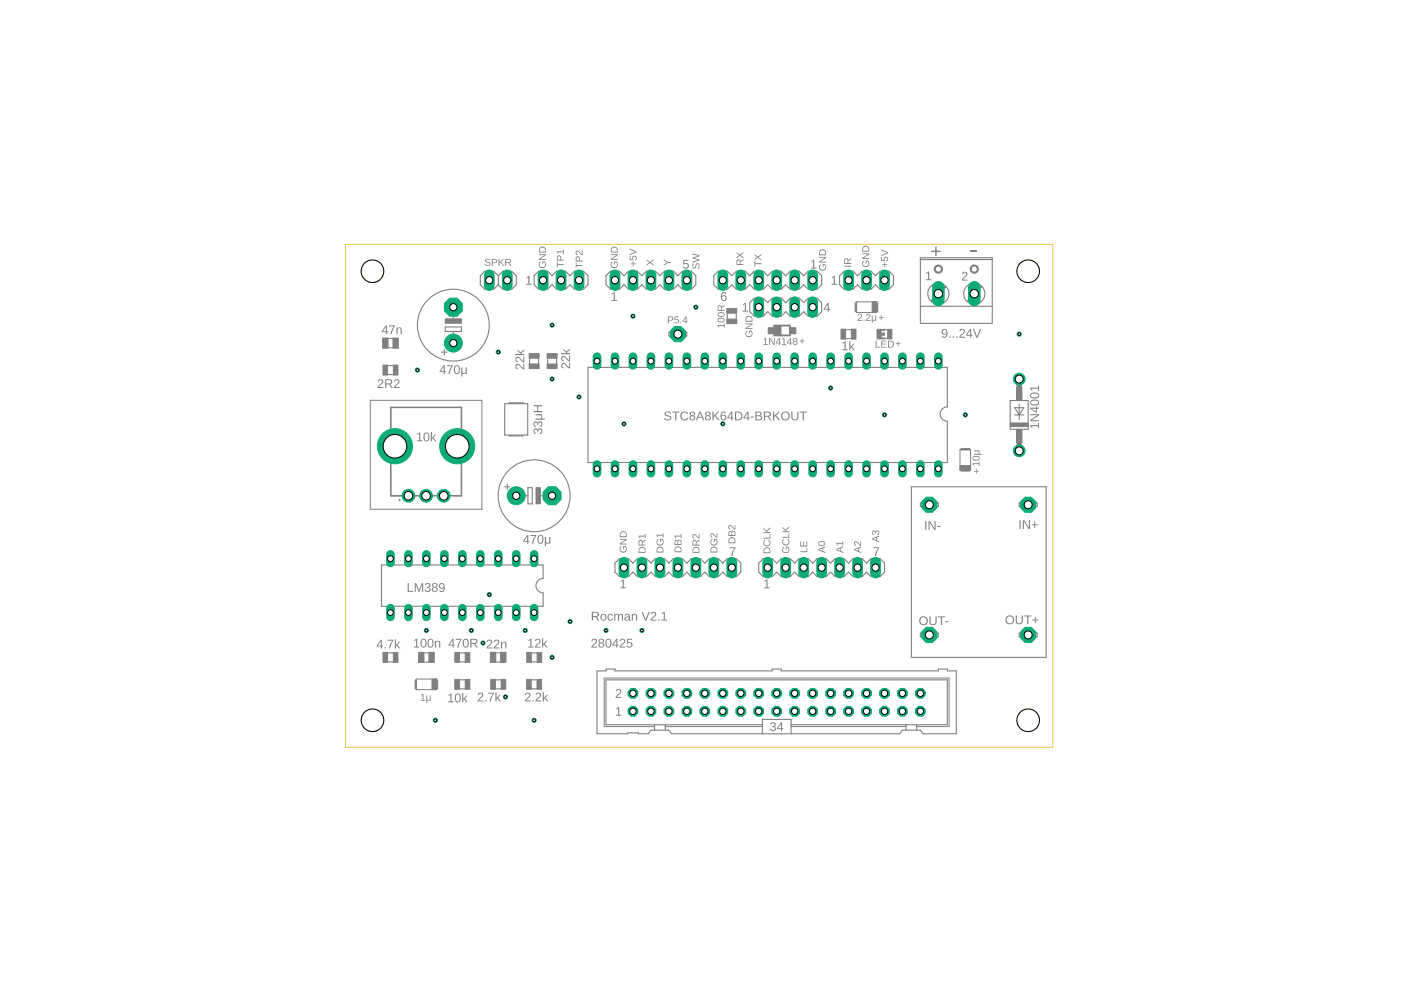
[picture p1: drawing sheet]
<svg xmlns="http://www.w3.org/2000/svg" width="297mm" height="210mm" viewBox="0 0 297 210" stroke-linecap="round" stroke-linejoin="round" font-family="sans-serif">
<circle cx="111.4" cy="133.7" r=".44" fill="#0dab76" stroke="#0dab76" stroke-width=".21"/>
<circle cx="111.4" cy="133.7" r=".3" fill="#fff" stroke="#000" stroke-width=".21"/>
<circle cx="99.9" cy="133.7" r=".44" fill="#0dab76" stroke="#0dab76" stroke-width=".21"/>
<circle cx="99.9" cy="133.7" r=".3" fill="#fff" stroke="#000" stroke-width=".21"/>
<circle cx="128.5" cy="133.7" r=".44" fill="#0dab76" stroke="#0dab76" stroke-width=".21"/>
<circle cx="128.5" cy="133.7" r=".3" fill="#fff" stroke="#000" stroke-width=".21"/>
<circle cx="136.1" cy="133.7" r=".44" fill="#0dab76" stroke="#0dab76" stroke-width=".21"/>
<circle cx="136.1" cy="133.7" r=".3" fill="#fff" stroke="#000" stroke-width=".21"/>
<circle cx="113.2" cy="152.7" r=".44" fill="#0dab76" stroke="#0dab76" stroke-width=".21"/>
<circle cx="113.2" cy="152.7" r=".3" fill="#fff" stroke="#000" stroke-width=".21"/>
<circle cx="92.3" cy="152.7" r=".44" fill="#0dab76" stroke="#0dab76" stroke-width=".21"/>
<circle cx="92.3" cy="152.7" r=".3" fill="#fff" stroke="#000" stroke-width=".21"/>
<circle cx="88.5" cy="78.5" r=".44" fill="#0dab76" stroke="#0dab76" stroke-width=".21"/>
<circle cx="88.5" cy="78.5" r=".3" fill="#fff" stroke="#000" stroke-width=".21"/>
<circle cx="204.7" cy="88" r=".44" fill="#0dab76" stroke="#0dab76" stroke-width=".21"/>
<circle cx="204.7" cy="88" r=".3" fill="#fff" stroke="#000" stroke-width=".21"/>
<circle cx="216.1" cy="70.8" r=".44" fill="#0dab76" stroke="#0dab76" stroke-width=".21"/>
<circle cx="216.1" cy="70.8" r=".3" fill="#fff" stroke="#000" stroke-width=".21"/>
<circle cx="102.4" cy="136.3" r=".44" fill="#0dab76" stroke="#0dab76" stroke-width=".21"/>
<circle cx="102.4" cy="136.3" r=".3" fill="#fff" stroke="#000" stroke-width=".21"/>
<circle cx="117.1" cy="68.9" r=".44" fill="#0dab76" stroke="#0dab76" stroke-width=".21"/>
<circle cx="117.1" cy="68.9" r=".3" fill="#fff" stroke="#000" stroke-width=".21"/>
<circle cx="132.3" cy="89.9" r=".44" fill="#0dab76" stroke="#0dab76" stroke-width=".21"/>
<circle cx="132.3" cy="89.9" r=".3" fill="#fff" stroke="#000" stroke-width=".21"/>
<circle cx="153.2" cy="89.9" r=".44" fill="#0dab76" stroke="#0dab76" stroke-width=".21"/>
<circle cx="153.2" cy="89.9" r=".3" fill="#fff" stroke="#000" stroke-width=".21"/>
<circle cx="187.5" cy="88" r=".44" fill="#0dab76" stroke="#0dab76" stroke-width=".21"/>
<circle cx="187.5" cy="88" r=".3" fill="#fff" stroke="#000" stroke-width=".21"/>
<circle cx="134.2" cy="67" r=".44" fill="#0dab76" stroke="#0dab76" stroke-width=".21"/>
<circle cx="134.2" cy="67" r=".3" fill="#fff" stroke="#000" stroke-width=".21"/>
<circle cx="105.6" cy="74.7" r=".44" fill="#0dab76" stroke="#0dab76" stroke-width=".21"/>
<circle cx="105.6" cy="74.7" r=".3" fill="#fff" stroke="#000" stroke-width=".21"/>
<circle cx="90.4" cy="133.7" r=".44" fill="#0dab76" stroke="#0dab76" stroke-width=".21"/>
<circle cx="90.4" cy="133.7" r=".3" fill="#fff" stroke="#000" stroke-width=".21"/>
<circle cx="176.1" cy="82.3" r=".44" fill="#0dab76" stroke="#0dab76" stroke-width=".21"/>
<circle cx="176.1" cy="82.3" r=".3" fill="#fff" stroke="#000" stroke-width=".21"/>
<circle cx="117.1" cy="139.4" r=".44" fill="#0dab76" stroke="#0dab76" stroke-width=".21"/>
<circle cx="117.1" cy="139.4" r=".3" fill="#fff" stroke="#000" stroke-width=".21"/>
<circle cx="120.9" cy="131.8" r=".44" fill="#0dab76" stroke="#0dab76" stroke-width=".21"/>
<circle cx="120.9" cy="131.8" r=".3" fill="#fff" stroke="#000" stroke-width=".21"/>
<circle cx="122.8" cy="84.2" r=".44" fill="#0dab76" stroke="#0dab76" stroke-width=".21"/>
<circle cx="122.8" cy="84.2" r=".3" fill="#fff" stroke="#000" stroke-width=".21"/>
<circle cx="117.1" cy="80.4" r=".44" fill="#0dab76" stroke="#0dab76" stroke-width=".21"/>
<circle cx="117.1" cy="80.4" r=".3" fill="#fff" stroke="#000" stroke-width=".21"/>
<circle cx="103.7" cy="126.1" r=".44" fill="#0dab76" stroke="#0dab76" stroke-width=".21"/>
<circle cx="103.7" cy="126.1" r=".3" fill="#fff" stroke="#000" stroke-width=".21"/>
<circle cx="107.2" cy="147.8" r=".44" fill="#0dab76" stroke="#0dab76" stroke-width=".21"/>
<circle cx="107.2" cy="147.8" r=".3" fill="#fff" stroke="#000" stroke-width=".21"/>
<circle cx="147.5" cy="65.1" r=".44" fill="#0dab76" stroke="#0dab76" stroke-width=".21"/>
<circle cx="147.5" cy="65.1" r=".3" fill="#fff" stroke="#000" stroke-width=".21"/>
<g fill="none" stroke="#808080" stroke-width=".23">
<path d="M93.6 74.7h1.2M94.2 74.1v1.1M94.4 69.3h3.4v1h-3.4zM96.1 67.2v.8M96.1 70.3v.4M107 103.2h1.1M107.5 102.6v1.2M111.5 105.1h.4M111.9 103.4h1v3.4h-1zM114.2 105.1h.8M126.6 142.2h1.9v-.3h1.9v.3h33.3v-.3h1.9v.3h33.3v-.3h2v.3h1.9v13.4h-7.1l-.6-.8h-3.8l-.5 .8h-48.4l-.6-.8h-3.8l-.6 .8h-2.1v-.2h-2.2v.2h-6.5zM138.8 153.7v1.1"/>
<path d="M141.1 153.7v1.1M161.6 153.7h-33.1v-9.6h72.4v9.6h-33.2M161.6 155.6v-3.1h6.1v3.1M192.1 153.7v1.1M194.4 153.7v1.1"/>
<circle cx="96.1" cy="68.9" r="7.6"/>
<circle cx="113.2" cy="105.1" r="7.6"/>
</g>
<g fill="#808080" stroke="#808080" stroke-width=".21">
<path d="M113.6 103.4h1v3.4h-1z"/>
<path d="M94.4 67.6h3.4v.9h-3.4z"/>
</g>
<path d="M138.8 154.1h-10.7v-10.3h73.1v10.3h-6.8M141.1 154.1h20.5M167.7 154.1h24.4" fill="none" stroke="#808080" stroke-width=".21"/>
<g fill="#808080">
<path d="M130.7 150.2l.6-.3v1.7h.5v.2h-1.2v-.2h.5v-1.5l-.4 .3z"/>
<path d="M130.7 146.2a.6 .6 0 0 1 1 .1 .6 .6 0 0 1-.4 .9l-.5 .6h1v.2h-1.3l.1-.4 .5-.5a.4 .4 0 0 0 .4-.5 .4 .4 0 0 0-.7-.1v.1h-.3z"/>
<path d="M163.5 153.3a.53 .53 0 0 1 .8-.1 .53 .53 0 0 1-.2 .9 .54 .54 0 0 1 .3 .8 .54 .54 0 0 1-.8 .1l-.3-.5h.2a.38 .38 0 0 0 .5 .3 .38 .38 0 0 0 .2-.5l-.5-.1v-.2a.36 .36 0 0 0 .5-.2 .36 .36 0 0 0-.2-.5 .36 .36 0 0 0-.5 .3h-.2zM165.6 153.2h.2v1.2h.3v.2h-.3v.4h-.2v-.4h-.9zM165.6 153.4l-.7 1h.7z"/>
</g>
<path d="M159.9 63.2h1.9l1 1 .9-1h1.9l1 1 .9-1h1.9l1 1 .9-1h1.9l1 1v1.9l-1 .9h-1.9l-.9-.9-1 .9h-1.9l-.9-.9-1 .9h-1.9l-.9-.9-1 .9h-1.9l-.9-.9v-1.9z" fill="none" stroke="#808080" stroke-width=".23"/>
<g fill="#808080">
<path d="M157.5 64.5l.7-.3v1.7h.4v.2h-1.1v-.2h.4v-1.4l-.4 .3z"/>
<path d="M175.5 64.2h.2v1.3h.3v.2h-.3v.4h-.2v-.4h-.9zM175.5 64.5l-.6 1h.6z"/>
</g>
<path d="M114.2 57.5h1.9l1 1 .9-1h1.9l1 1 .9-1h1.9l1 1v1.9l-1 .9h-1.9l-.9-.9-1 .9h-1.9l-.9-.9-1 .9h-1.9l-1-.9v-1.9z" fill="none" stroke="#808080" stroke-width=".23"/>
<path d="M111.6 58.8l.7-.3v1.7h.4v.2h-1.1v-.2h.4v-1.5l-.4 .3z" fill="#808080"/>
<path d="M179 57.5h1.9l.9 1 1-1h1.9l.9 1 1-1h1.9l.9 1v1.9l-.9 .9h-1.9l-1-.9-.9 .9h-1.9l-1-.9-.9 .9h-1.9l-1-.9v-1.9z" fill="none" stroke="#808080" stroke-width=".23"/>
<path d="M176.4 58.8l.6-.3v1.7h.5v.2h-1.2v-.2h.5v-1.5l-.4 .3z" fill="#808080"/>
<g fill="none" stroke="#808080" stroke-width=".23">
<path d="M105.6 58.5l-.9-1h-1.9l-1 1v1.9l1 .9h1.9l.9-.9M105.6 58.5l1-1h1.9l1 1v1.9l-1 .9h-1.9l-1-.9M105.6 58.5v1.9M195.1 54.7h15.3v13.9h-15.3zM195.1 55h15.3M124.7 77.9h76.2v8.4a1.52 1.52 0 0 0-1.6 1.5 1.52 1.52 0 0 0 1.6 1.5v8.8h-76.2zM195.1 64.9h2.5M200.3 64.9h4.9M207.9 64.9h2.5M214.2 84.9h3.8v6.1h-3.8zM215.1 86.4h1.9l-.9 1.6zM215.1 88h1.9"/>
<path d="M216.1 85.7v3.2M80.9 119.8h34.2v2.8a1.52 1.52 0 0 0-1.5 1.6 1.52 1.52 0 0 0 1.5 1.5v2.8h-34.2zM161.8 118.4h1.9l1 1 .9-1h1.9l1 1 .9-1h1.9l1 1 .9-1h2l.9 1 1-1h1.9l.9 1 1-1h1.9l.9 1 1-1h1.9l.9 1v1.9l-.9 1h-1.9l-1-1-.9 1h-1.9l-1-1-.9 1h-1.9l-1-1-.9 1h-2l-.9-1-1 1h-1.9l-.9-1-1 1h-1.9l-.9-1-1 1h-1.9l-.9-1v-1.9zM195.3 106.6h-.2v.8h.2M198.8 106.6h.1v.8h-.1M216.3 106.6h-.2v.8h.2M219.7 106.6h.2v.8h-.2M195.3 134.2h-.2v.8h.2M198.8 134.2h.1v.8h-.1M216.3 134.2h-.2v.8h.2M219.7 134.2h.2v.8h-.2"/>
</g>
<g fill="#808080" stroke="#808080" stroke-width=".21">
<path d="M187.1 71.6h.4v.2h-.4z"/>
<path d="M187.1 69.8h.4v.2h-.4z"/>
<path d="M187.1 70.6h.4v.5h-.4z"/>
<path d="M214.2 89.7h3.8v.7h-3.8z"/>
<path d="M215.5 82.1h1.2v2.8h-1.2z"/>
<path d="M215.5 91h1.2v2.9h-1.2z"/>
</g>
<path d="M82.8 90.7v-4.3h15v4.3M82.8 98.8v6.3h2M97.8 98.8v6.3h-1.8M84.6 106h.2M84.6 106h.1M84.8 106h.1" fill="none" stroke="#808080" stroke-width=".21"/>
<g fill="#808080" stroke="#808080" stroke-width=".21">
<path d="M198.3 56.5a.87 .87 0 0 1 1.4 .1 .87 .87 0 0 1-.5 1.3 .87 .87 0 0 1-1.1-.9h.2a.65 .65 0 0 1 1-.5 .65 .65 0 0 1 .1 1.1 .65 .65 0 0 1-1.1-.3v-.3h-.2z" fill-rule="evenodd"/>
<path d="M205.9 56.5a.87 .87 0 0 1 1.4 .1 .87 .87 0 0 1-.5 1.3 .87 .87 0 0 1-1.1-.9h.2a.64 .64 0 0 1 1-.5 .64 .64 0 0 1 .1 1.1 .64 .64 0 0 1-1-.3l-.1-.3h-.2z" fill-rule="evenodd"/>
</g>
<g fill="#808080">
<path d="M162.1 123.2l.6-.3v1.6h.5v.2h-1.2v-.2h.5v-1.4l-.4 .3z"/>
<path d="M185.2 116h1.2l-.5 1.2-.1 .7h-.3l.1-.5 .6-1.2h-1z"/>
</g>
<path d="M131.3 118.4h1.9l1 1 .9-1h2l.9 1 1-1h1.9l.9 1 1-1h1.9l.9 1 1-1h1.9l.9 1 1-1h1.9l.9 1 1-1h1.9l1 1v1.9l-1 1h-1.9l-1-1-.9 1h-1.9l-1-1-.9 1h-1.9l-1-1-.9 1h-1.9l-1-1-.9 1h-1.9l-1-1-.9 1h-2l-.9-1-1 1h-1.9l-.9-1v-1.9z" fill="none" stroke="#808080" stroke-width=".23"/>
<g fill="#808080">
<path d="M131.6 123.2l.7-.3v1.6h.4v.2h-1.2v-.2h.5v-1.4l-.4 .3z"/>
<path d="M154.7 116h1.2l-.5 1.2-.1 .7h-.2v-.5l.6-1.2h-1z"/>
</g>
<path d="M151.3 58.5l1-1h1.9l1 1 .9-1h1.9l1 1 .9-1h1.9l1 1 .9-1h1.9l1 1 .9-1h1.9l1 1 .9-1h1.9l1 1v1.9l-1 .9h-1.9l-.9-.9-1 .9h-1.9l-.9-.9-1 .9h-1.9l-.9-.9-1 .9h-1.9l-.9-.9-1 .9h-1.9l-.9-.9-1 .9h-1.9l-1-.9z" fill="none" stroke="#808080" stroke-width=".23"/>
<g fill="#808080">
<path d="M172 55.4l.7-.3v1.6h.4v.2h-1.2v-.2h.5v-1.4l-.4 .3z"/>
<path d="M153.1 62l.2-.1a.54 .54 0 0 1 .7 .4h-.2l-.1-.1a.51 .51 0 0 0-.5 .1 .51 .51 0 0 0-.1 .5 .59 .59 0 0 1 .9 .1 .59 .59 0 0 1-.3 .9 .59 .59 0 0 1-.8-.4v-.8zM153 63.2a.4 .4 0 0 0 .8 0 .4 .4 0 0 0-.8 0z"/>
</g>
<path d="M129.4 57.5h1.9l1 1 .9-1h1.9l1 1 1-1h1.9l.9 1 1-1h1.9l.9 1 1-1h1.9l.9 1v1.9l-.9 .9h-1.9l-1-.9-.9 .9h-1.9l-1-.9-.9 .9h-1.9l-1-.9-1 .9h-1.9l-.9-.9-1 .9h-1.9l-.9-.9v-1.9z" fill="none" stroke="#808080" stroke-width=".23"/>
<g fill="#808080">
<path d="M129.7 62.2l.7-.3v1.7h.4v.2h-1.2v-.2h.5v-1.4l-.4 .3z"/>
<path d="M144.9 55.1h1.1v.2h-.9v.6a.64 .64 0 0 1 .9 .3 .64 .64 0 0 1-.4 .8 .64 .64 0 0 1-.8-.5h.2a.41 .41 0 0 0 .6 .2 .41 .41 0 0 0 .1-.7 .41 .41 0 0 0-.6 .1h-.3z"/>
</g>
<g fill="none" stroke="#808080" stroke-width=".23">
<path d="M82.2 79.4h1.2M82.2 77.5h1.2M96.1 66.5v.7M96.1 70.7v.7M112.3 75.9v1.3M114.2 75.9v1.3M116.1 75.9v1.3M118 75.9v1.3M142 70.5h-.2v.7h.2M145.4 70.5h.2v.7h-.2M179.3 69.9h1.2M179.3 71.8h1.2"/>
<path d="M197.6 64.9h2.7M205.2 64.9h2.7M107 85.6h4.9v6.6h-4.9zM107.9 92.4h3.1M107.9 85.4h3.1M110.8 105.1h.7M115 105.1h.7M195.3 106.6h3.5M195.3 107.4h3.5M196.1 106.6v.8M198 106.6v.8M216.3 106.6h3.4"/>
<path d="M216.3 107.4h3.4M217 106.6v.8M218.9 106.6v.8M82.2 138.4h1.2M97.4 138.4h1.2M112.6 138.4h1.3M195.3 134.2h3.5M195.3 135h3.5M196.1 134.2v.8M198 134.2v.8M216.3 134.2h3.4M216.3 135h3.4"/>
<path d="M217 134.2v.8M218.9 134.2v.8M82.2 140.3h1.2M97.4 146h1.2M97.4 144.1h1.2M97.4 140.3h1.2M105 146h1.3M105 144.1h1.3M112.6 146h1.3M112.6 144.1h1.3M112.6 140.3h1.3"/>
<circle cx="198.9" cy="62.3" r="2.24"/>
<circle cx="206.6" cy="62.3" r="2.24"/>
</g>
<path d="M82.2 71.8h1.2M82.3 73.7h1.1M181.5 64h4.4v2.3h-4.4zM186.9 71.8h1.3M186.9 69.9h1.3M78.5 84.9h23.7v23.1h-23.7zM203.5 95.3h2.3v4.4h-2.3zM89.8 138.4h1.2M105.1 138.4h1.1M88.2 144h4.4v2.2h-4.4zM89.9 140.4h1.1M105.1 140.4h1.1" fill="none" stroke="#808080" stroke-width=".21"/>
<g fill="#808080" stroke="#808080" stroke-width=".21">
<path d="M88.8 138.3h1.1v2.2h-1.1z"/>
<path d="M90.9 138.3h1.2v2.2h-1.2z"/>
<path d="M106.1 138.3h1.2v2.2h-1.2z"/>
<path d="M104 138.3h1.1v2.2h-1.1z"/>
<path d="M185.8 64.2h.3v1.8h-.3z"/>
<path d="M181.3 64.2h.3v1.8h-.3z"/>
<path d="M184.9 64h1v2.3h-1z"/>
<path d="M92.5 144.2h.3v1.8h-.3z"/>
<path d="M88 144.2h.3v1.8h-.3z"/>
<path d="M91.6 144h1v2.2h-1z"/>
<path d="M81.1 71.7h1.2v2.1h-1.2z"/>
<path d="M83.3 71.7h1.2v2.1h-1.2z"/>
<path d="M203.8 99.6h1.8v.3h-1.8z"/>
<path d="M203.8 95.1h1.8v.3h-1.8z"/>
<path d="M203.5 98.7h2.3v1h-2.3z"/>
<path d="M179.5 146.6h.8v.8h-.8z"/>
<path d="M179.5 150.4h.8v.8h-.8z"/>
<path d="M175.7 146.6h.8v.8h-.8z"/>
<path d="M160.5 146.6h.7v.8h-.7z"/>
<path d="M160.5 150.4h.7v.8h-.7z"/>
<path d="M175.7 150.4h.8v.8h-.8z"/>
<path d="M137.6 146.6h.8v.8h-.8z"/>
<path d="M133.8 146.6h.8v.8h-.8z"/>
<path d="M141.4 146.6h.8v.8h-.8z"/>
<path d="M156.7 146.6h.7v.8h-.7z"/>
<path d="M152.9 146.6h.7v.8h-.7z"/>
<path d="M137.6 150.4h.8v.8h-.8z"/>
<path d="M133.8 150.4h.8v.8h-.8z"/>
<path d="M141.4 150.4h.8v.8h-.8z"/>
<path d="M156.7 150.4h.7v.8h-.7z"/>
<path d="M152.9 150.4h.7v.8h-.7z"/>
<path d="M145.2 150.4h.8v.8h-.8z"/>
<path d="M145.2 146.6h.8v.8h-.8z"/>
<path d="M171.9 146.6h.8v.8h-.8z"/>
<path d="M171.9 150.4h.8v.8h-.8z"/>
<path d="M149.1 146.6h.7v.8h-.7z"/>
<path d="M149.1 150.4h.7v.8h-.7z"/>
<path d="M164.3 146.6h.8v.8h-.8z"/>
<path d="M168.1 146.6h.8v.8h-.8z"/>
<path d="M164.3 150.4h.8v.8h-.8z"/>
<path d="M168.1 150.4h.8v.8h-.8z"/>
<path d="M183.3 146.6h.8v.8h-.8z"/>
<path d="M187.2 146.6h.7v.8h-.7z"/>
<path d="M190.9 146.6h.8v.8h-.8z"/>
<path d="M194.8 146.6h.7v.8h-.7z"/>
<path d="M183.3 150.4h.8v.8h-.8z"/>
<path d="M187.2 150.4h.7v.8h-.7z"/>
<path d="M190.9 150.4h.8v.8h-.8z"/>
<path d="M194.8 150.4h.7v.8h-.7z"/>
<path d="M164.3 64.7h.8v.8h-.8z"/>
<path d="M160.5 64.7h.7v.8h-.7z"/>
<path d="M168.1 64.7h.8v.8h-.8z"/>
<path d="M171.9 64.7h.8v.8h-.8z"/>
<path d="M118.6 59h.7v.8h-.7z"/>
<path d="M114.8 59h.7v.8h-.7z"/>
<path d="M122.4 59h.7v.8h-.7z"/>
<path d="M183.3 59h.8v.8h-.8z"/>
<path d="M179.5 59h.8v.8h-.8z"/>
<path d="M187.2 59h.7v.8h-.7z"/>
<path d="M103.4 59h.7v.8h-.7z"/>
<path d="M107.2 59h.7v.8h-.7z"/>
<path d="M185.9 69.8h.9v2.1h-.9z"/>
<path d="M188.2 69.8h.9v2.1h-.9z"/>
<path d="M96.4 144h1v2.2h-1z"/>
<path d="M98.6 144h1v2.2h-1z"/>
<path d="M116 75h2.1v.9h-2.1z"/>
<path d="M116 77.2h2.1v.9h-2.1z"/>
<path d="M104.1 144h.9v2.2h-.9z"/>
<path d="M106.3 144h.9v2.2h-.9z"/>
<path d="M111.7 138.3h.9v2.1h-.9z"/>
<path d="M113.9 138.3h1v2.1h-1z"/>
<path d="M81.2 138.3h1v2.1h-1z"/>
<path d="M83.4 138.3h1v2.1h-1z"/>
<path d="M81.2 77.4h1v2.1h-1z"/>
<path d="M83.4 77.4h1v2.1h-1z"/>
<path d="M96.4 138.3h1v2.1h-1z"/>
<path d="M98.6 138.3h1v2.1h-1z"/>
<path d="M180.5 69.8h1v2.1h-1z"/>
<path d="M178.3 69.8h1v2.1h-1z"/>
<path d="M113.9 144h.9v2.2h-.9z"/>
<path d="M111.7 144h.9v2.2h-.9z"/>
<path d="M112.2 75h2.1v.9h-2.1z"/>
<path d="M112.2 77.2h2.1v.9h-2.1z"/>
</g>
<path d="M82.8 86.4h15v18.7h-15z" fill="none" stroke="#808080" stroke-width=".32"/>
<path d="M200.5 60.8l-3 3M208 60.8l-2.8 3" fill="none" stroke="#808080" stroke-width=".38"/>
<g fill="#808080">
<path d="M196.4 57.9l.6-.3v1.6h.5v.2h-1.2v-.2h.5v-1.4l-.4 .3z"/>
<path d="M204.1 57.7a.6 .6 0 0 1 1 .2 .6 .6 0 0 1-.4 .8l-.5 .6h1v.2h-1.3l.1-.3 .5-.5a.4 .4 0 0 0 .4-.6 .4 .4 0 0 0-.7-.1v.1h-.3z"/>
</g>
<path d="M216.1 80.4v1.5M216.1 94.1v1.5" fill="none" stroke="#808080" stroke-width="1.1"/>
<g fill="#808080" stroke="#808080" stroke-width=".21">
<path d="M166.2 120h.8v.7h-.8z"/>
<path d="M162.4 120h.8v.7h-.8z"/>
<path d="M170 120h.8v.7h-.8z"/>
<path d="M177.6 120h.8v.7h-.8z"/>
<path d="M173.8 120h.8v.7h-.8z"/>
<path d="M181.4 120h.8v.7h-.8z"/>
<path d="M185.3 120h.7v.7h-.7z"/>
<path d="M135.7 120h.8v.7h-.8z"/>
<path d="M131.9 120h.8v.7h-.8z"/>
<path d="M139.5 120h.8v.7h-.8z"/>
<path d="M147.2 120h.7v.7h-.7z"/>
<path d="M143.3 120h.8v.7h-.8z"/>
<path d="M151 120h.7v.7h-.7z"/>
<path d="M154.8 120h.7v.7h-.7z"/>
<path d="M168.1 59h.8v.8h-.8z"/>
<path d="M171.9 59h.8v.8h-.8z"/>
<path d="M164.3 59h.8v.8h-.8z"/>
<path d="M156.7 59h.7v.8h-.7z"/>
<path d="M160.5 59h.7v.8h-.7z"/>
<path d="M152.9 59h.7v.8h-.7z"/>
<path d="M162.9 69.5h1.1v1.3h-1.1z"/>
<path d="M167.6 69.5h1.1v1.3h-1.1z"/>
<path d="M164.2 69h1.4v2.1h-1.4z"/>
<path d="M154.1 67.6h2.1v1h-2.1z"/>
<path d="M154.1 65.4h2.1v1h-2.1z"/>
<path d="M133.8 59h.8v.8h-.8z"/>
<path d="M130 59h.8v.8h-.8z"/>
<path d="M137.6 59h.8v.8h-.8z"/>
<path d="M145.2 59h.8v.8h-.8z"/>
<path d="M141.4 59h.8v.8h-.8z"/>
</g>
<path d="M164.2 69h3.3v2.1h-3.3z" fill="none" stroke="#808080" stroke-width=".38"/>
<path d="M142 70.5h3.4M142 71.2h3.4M142.8 70.5v.7M144.7 70.5v.7M154.2 66.4v1.2M156.1 66.4v1.2M193.2 103.2h28.6v36.2h-28.6z" fill="none" stroke="#808080" stroke-width=".23"/>
<g fill="#808080">
<path d="M198.3 52.3h.3v.8h.8v.3h-.8v.9h-.3v-.9h-.9v-.3h.9z"/>
<path d="M205.7 53h1.3v.4h-1.3z"/>
<path d="M189.9 72.8h.5v-.4h.1v.4h.5v.2h-.5v.4h-.1v-.4h-.5z"/>
<path d="M186.3 67.3h.4v-.5h.2v.5h.4v.1h-.4v.5h-.2v-.5h-.4z"/>
<path d="M206.5 99.8h.4v-.4h.2v.4h.4v.2h-.4v.4h-.2v-.4h-.4z"/>
<path d="M137.1 55l.7 .5 .8-.5v.2l-.7 .4 .7 .5v.2l-.8-.5-.7 .5v-.2l.6-.5-.6-.4z"/>
<path d="M140.7 55l.9 .6h.6v.2h-.6l-.9 .5v-.2l.7-.4-.7-.5z"/>
<path d="M169.5 72.2h.5v-.4h.1v.4h.5v.2h-.5v.4h-.1v-.4h-.5z"/>
<path d="M86.4 123.6h.3v1.7h.9v.2h-1.2zM87.9 123.6h.4l.5 1.6 .6-1.6h.3v1.9h-.2v-1.6l-.6 1.6h-.2l-.6-1.6v1.6h-.2zM90.3 123.7a.53 .53 0 0 1 .8 0 .53 .53 0 0 1-.2 .8 .54 .54 0 0 1 .3 .8 .54 .54 0 0 1-.8 .2l-.4-.5h.3a.38 .38 0 0 0 .5 .3 .38 .38 0 0 0 .2-.6h-.5v-.3a.36 .36 0 0 0 .5-.1 .36 .36 0 0 0-.2-.5 .36 .36 0 0 0-.5 .3h-.2zM91.8 123.7a.53 .53 0 0 1 .8 0 .53 .53 0 0 1-.2 .8 .53 .53 0 0 1 .2 .8 .53 .53 0 0 1-.8 0 .53 .53 0 0 1 .1-.8l-.3-.3zM91.8 124.1a.35 .35 0 0 0 .7 0 .35 .35 0 0 0-.7 0zM91.8 125a.4 .4 0 0 0 .8 0 .4 .4 0 0 0-.8 0zM93.2 123.8a.68 .68 0 0 1 .9-.1 .68 .68 0 0 1 .2 .8 .67 .67 0 0 1-.3 .9 .67 .67 0 0 1-.9-.3h.2a.45 .45 0 0 0 .6 .1 .45 .45 0 0 0 .2-.6 .59 .59 0 0 1-.9 .1 .59 .59 0 0 1 0-.9zM93.2 124.3a.41 .41 0 0 0 .8 0 .41 .41 0 0 0-.8 0z"/>
<path d="M114.4 55.6l.2-.1v.2a.58 .58 0 0 0 .1 .8 .58 .58 0 0 0 .8-.1 .58 .58 0 0 0-.1-.8h-.2v.5h-.2v-.7h.5a.78 .78 0 0 1 .1 1.1 .78 .78 0 0 1-1.1 .2 .78 .78 0 0 1-.1-1.1zM114.3 53.9h1.4v.2l-1.2 .8h1.2v.2h-1.4v-.2l1.2-.8h-1.2zM114.4 52.5a.76 .76 0 0 1 .9-.2 .76 .76 0 0 1 .4 .7v.6h-1.4zM114.6 52.6l-.2 .8h1.2a.63 .63 0 0 0-.2-.8 .63 .63 0 0 0-.8 0z"/>
<path d="M173.8 56.1l.2-.1 .1 .2a.58 .58 0 0 0 0 .9 .58 .58 0 0 0 .8-.1 .58 .58 0 0 0-.1-.8h-.2v.4h-.2v-.6h.5a.78 .78 0 0 1 .2 1.1 .78 .78 0 0 1-1.1 .1 .78 .78 0 0 1-.2-1.1zM173.7 54.5h1.4v.2l-1.2 .8h1.2v.2h-1.4v-.3l1.2-.8-1.2 .1zM173.9 53.1a.76 .76 0 0 1 .8-.2 .76 .76 0 0 1 .4 .7v.5h-1.4zM174 53.2l-.2 .7h1.2a.63 .63 0 0 0-.2-.7 .63 .63 0 0 0-.8 0z"/>
<path d="M183 55.4l.1-.1 .1 .2a.58 .58 0 0 0 0 .8 .58 .58 0 0 0 .8-.1 .58 .58 0 0 0 0-.8h-.3v.5h-.1v-.7h.5a.78 .78 0 0 1 .1 1.1 .78 .78 0 0 1-1.1 .2 .78 .78 0 0 1-.1-1.1zM182.8 53.7h1.5v.3l-1.3 .7h1.3v.2h-1.5v-.2l1.3-.8h-1.3zM183 52.3a.76 .76 0 0 1 .8-.2 .76 .76 0 0 1 .5 .7v.6h-1.5zM183.1 52.5l-.1 .7h1.1a.63 .63 0 0 0-.2-.8 .63 .63 0 0 0-.8 .1z"/>
<path d="M118.1 55.5h.1v.5h1.3v.2h-1.3v.5h-.1zM118.2 54.3l.3-.2 .3 .2 .2 .8h.5v.2h-1.4zM118.4 54.4l-.2 .7h.6v-.6zM118.1 53.3h1.3v-.4h.1v1h-.1v-.4h-1.2l.3 .3h-.2z"/>
<path d="M122.1 55.7h.1v.5h1.3v.2h-1.3v.5h-.1zM122.2 54.5l.3-.2 .3 .2 .2 .8h.5v.2h-1.4zM122.4 54.6l-.2 .7h.6v-.6zM122.1 53.3a.78 .78 0 0 1 1.1 .5l.2 .1v-.8h.1v1l-.7-.5a.3 .3 0 0 0-.5-.2 .3 .3 0 0 0 .1 .5v.2l-.3-.3z"/>
<path d="M160 55.3h.1v.5h1.3v.2h-1.3v.5h-.1zM160 53.9l.7 .5 .7-.5v.2l-.6 .4 .6 .5v.2l-.7-.6-.7 .6v-.3l.5-.4-.5-.4z"/>
<path d="M156.3 55.1l.4-.1 .3 .3 .6-.4v.3l-.6 .3v.5h.6v.2h-1.4zM156.4 55.3l-.1 .7h.6l-.1-.7zM156.2 53.5l.7 .5 .7-.6v.3l-.6 .4 .6 .5v.2l-.7-.6-.7 .5v-.2l.5-.4-.5-.4z"/>
<path d="M187.1 56h.4v-.4h.2v.4h.4v.2h-.4v.4h-.2v-.4h-.4zM186.8 54.5h.2v.7h.4a.5 .5 0 0 1 .3-.7 .5 .5 0 0 1 .7 .3 .5 .5 0 0 1-.4 .6l.2-.5a.34 .34 0 0 0-.5-.3 .34 .34 0 0 0-.1 .6v.2l-.8-.1zM186.8 52.9l1.5 .6v.2l-1.5 .6v-.2l1.3-.5-1.3-.5z"/>
<path d="M179 56.4h1.5v.2h-1.5zM179.1 54.9l.5-.1 .2 .3 .7-.4v.2l-.6 .4v.5h.6v.2h-1.5zM179.2 55.1v.7h.5l-.1-.7z"/>
<path d="M103 55l.6-.1 .4 .3h-.2a.34 .34 0 0 0-.4-.2 .34 .34 0 0 0-.3 .4 .71 .71 0 0 1 .9 .7l-.4 .3a.64 .64 0 0 1-.8-.4h.2a.39 .39 0 0 0 .4 .3 .39 .39 0 0 0 .3-.5l-.5-.1a.38 .38 0 0 1-.3-.3 .38 .38 0 0 1 .1-.4zM104.3 54.9h.6a.45 .45 0 0 1 .5 .4 .45 .45 0 0 1-.5 .5h-.4v.6h-.2zM104.5 55.1v.5l.7-.1-.1-.4zM105.7 54.9h.2v.7l.7-.7h.2l-.6 .6 .7 .9h-.2l-.6-.7-.2 .1v.6h-.2zM107.1 54.9h.7a.43 .43 0 0 1 .5 .3 .43 .43 0 0 1-.3 .5l.4 .7h-.2l-.4-.6h-.5v.6h-.2zM107.3 55.1v.5h.5a.28 .28 0 0 0 .3-.3 .28 .28 0 0 0-.3-.2z"/>
<path d="M131.6 115.9l.1-.1 .1 .2a.58 .58 0 0 0 0 .8 .58 .58 0 0 0 .8 0 .58 .58 0 0 0 0-.8h-.3v.4h-.2v-.6h.5a.78 .78 0 0 1 .2 1.1 .78 .78 0 0 1-1.1 .1 .78 .78 0 0 1-.1-1.1zM131.4 114.3h1.5v.2l-1.3 .8h1.3v.1h-1.5v-.2l1.3-.8h-1.3zM131.6 112.8a.76 .76 0 0 1 .8-.1 .76 .76 0 0 1 .5 .7v.5h-1.5zM131.7 113l-.1 .7h1.1a.63 .63 0 0 0-.2-.8 .63 .63 0 0 0-.8 .1z"/>
<path d="M135.6 116.1a.76 .76 0 0 1 .8-.1 .76 .76 0 0 1 .5 .7v.5h-1.5zM135.7 116.3l-.1 .7h1.1a.63 .63 0 0 0-.2-.7 .63 .63 0 0 0-.8 0zM135.5 114.6l.5-.1 .2 .3 .7-.4v.2l-.6 .4v.5h.6v.2h-1.5zM135.6 114.7v.8h.5l-.1-.8zM135.4 113.6h1.3v-.4h.2v.9h-.2v-.3h-1.1l.2 .3h-.2z"/>
<path d="M139.4 116.1a.76 .76 0 0 1 .8-.2 .76 .76 0 0 1 .5 .7v.5h-1.5zM139.5 116.2l-.1 .7h1.1a.63 .63 0 0 0-.2-.7 .63 .63 0 0 0-.8 0zM139.4 114.4l.1-.1 .1 .2a.58 .58 0 0 0 0 .8 .58 .58 0 0 0 .8 0 .58 .58 0 0 0 0-.8h-.3v.4h-.2v-.6h.5a.78 .78 0 0 1 .2 1.1 .78 .78 0 0 1-1.1 .1 .78 .78 0 0 1-.1-1.1zM139.2 113.4h1.3v-.4h.2v1h-.2v-.4h-1.1l.2 .3h-.2z"/>
<path d="M143.2 116a.76 .76 0 0 1 .8-.1 .76 .76 0 0 1 .5 .6v.6h-1.5zM143.3 116.2l-.1 .7h1.1a.63 .63 0 0 0-.2-.8 .63 .63 0 0 0-.8 .1zM143.2 114.5h.3l.2 .3 .2-.4h.3l.3 .3v.8h-1.5zM143.2 114.8v.5h.4v-.5zM143.9 114.6l-.1 .7h.5v-.6zM143 113.6h1.3v-.4h.2v.9h-.2v-.3h-1.1l.2 .3h-.1z"/>
<path d="M147 116.1a.76 .76 0 0 1 .8-.1 .76 .76 0 0 1 .5 .7v.5h-1.5zM147.1 116.3l-.1 .7h1.1a.63 .63 0 0 0-.2-.7 .63 .63 0 0 0-.8 0zM146.9 114.6l.5-.1 .3 .3 .6-.4v.2l-.6 .4v.5h.6v.2h-1.5zM147.1 114.7l-.1 .8h.5v-.8zM146.9 113.4a.78 .78 0 0 1 1.1 .5l.1 .1v-.8h.2v1l-.7-.5a.3 .3 0 0 0-.5-.2 .3 .3 0 0 0 .1 .5v.2l-.4-.3z"/>
<path d="M150.8 116.1a.76 .76 0 0 1 .8-.2 .76 .76 0 0 1 .5 .7v.5h-1.5zM150.9 116.2l-.1 .7h1.1a.63 .63 0 0 0-.2-.7 .63 .63 0 0 0-.8 0zM150.8 114.4l.2-.1v.2a.58 .58 0 0 0 0 .8 .58 .58 0 0 0 .9 0 .58 .58 0 0 0-.1-.8h-.3v.4h-.1v-.6h.5a.78 .78 0 0 1 .1 1.1 .78 .78 0 0 1-1.1 .1 .78 .78 0 0 1-.1-1.1zM150.7 113.2a.78 .78 0 0 1 1.1 .5l.1 .1v-.8h.2v1l-.7-.5a.3 .3 0 0 0-.5-.2 .3 .3 0 0 0 .1 .5v.2l-.4-.3z"/>
<path d="M154.6 114.1a.76 .76 0 0 1 .8-.1 .76 .76 0 0 1 .5 .6v.6h-1.5zM154.7 114.3l-.1 .7h1.2a.63 .63 0 0 0-.3-.8 .63 .63 0 0 0-.8 .1zM154.6 112.6h.3l.2 .3 .3-.4h.3l.2 .3v.8h-1.5zM154.7 112.9l-.1 .5h.5l-.1-.5zM155.3 112.7l-.1 .7h.6l-.1-.6zM154.5 111.4a.78 .78 0 0 1 1.1 .6l.2 .1v-.8h.1v1l-.7-.6a.3 .3 0 0 0-.5-.1 .3 .3 0 0 0 .1 .5v.2l-.4-.3z"/>
<path d="M162.1 116.2a.76 .76 0 0 1 .8-.1 .76 .76 0 0 1 .4 .6v.6h-1.4zM162.2 116.4l-.2 .7h1.2a.63 .63 0 0 0-.2-.8 .63 .63 0 0 0-.8 .1zM162.1 114.6l.1-.1 .1 .2a.54 .54 0 0 0-.1 .8 .54 .54 0 0 0 .8-.1 .54 .54 0 0 0-.1-.8l.1-.1a.74 .74 0 0 1 .2 1 .74 .74 0 0 1-1.1 .2 .74 .74 0 0 1 0-1.1zM161.9 114h1.3v-.7h.1v.9h-1.4zM161.9 111.9l.6 .6 .8-.7v.2l-.7 .6 .2 .2h.5v.2h-1.4v-.2h.7l-.7-.7z"/>
<path d="M166 116l.2-.1v.2a.58 .58 0 0 0 .1 .9 .58 .58 0 0 0 .8-.1 .58 .58 0 0 0-.1-.8h-.2v.4h-.2v-.6h.5a.78 .78 0 0 1 .2 1.1 .78 .78 0 0 1-1.1 .1 .78 .78 0 0 1-.2-1.1zM166.1 114.4l.1-.1 .1 .2a.54 .54 0 0 0-.1 .8 .54 .54 0 0 0 .8-.1 .54 .54 0 0 0-.1-.8l.1-.1a.74 .74 0 0 1 .2 1.1 .74 .74 0 0 1-1.1 .1 .74 .74 0 0 1 0-1.1zM165.9 113.8h1.3v-.7h.1v.9h-1.4zM165.9 111.7l.6 .6 .8-.7v.3l-.7 .5 .2 .2h.5v.2h-1.4v-.2h.7l-.7-.7z"/>
<path d="M169.7 116.9h1.3v-.8h.1v1h-1.4zM169.7 114.8h.1v.9h.5v-.9h.2v.9h.5v-1h.1v1.2h-1.4z"/>
<path d="M173.5 116.4l1.5-.6v.2l-.5 .2v.7l.5 .1v.3l-1.5-.6zM173.6 116.5l.8 .3v-.5zM173.5 115a.81 .81 0 0 1 .9-.3 .81 .81 0 0 1 .6 .7 .87 .87 0 0 1-1.5-.2zM173.7 115.1a.6 .6 0 0 0 .3 .5 .6 .6 0 0 0 .7-.1 .43 .43 0 0 0-.1-.6 .43 .43 0 0 0-.6 0z"/>
<path d="M177.3 116.4l1.5-.6v.2l-.5 .2v.7l.5 .1v.3l-1.5-.6zM177.4 116.5l.8 .3v-.5zM177.3 115.1h1.3v-.3h.2v.9h-.2v-.4h-1.1l.2 .3h-.2z"/>
<path d="M181.1 116.4l1.5-.6v.2l-.5 .2v.7l.5 .1v.3l-1.5-.6zM181.3 116.5l.7 .3v-.5zM181.2 114.9a.78 .78 0 0 1 1.1 .5l.1 .1v-.7h.2v.9l-.7-.5a.3 .3 0 0 0-.5-.2 .3 .3 0 0 0 .1 .5v.2l-.4-.3z"/>
<path d="M184.9 114.1l1.5-.5v.2l-.4 .1v.7l.4 .2v.2l-1.5-.6zM185.1 114.3l.7 .2v-.5zM185 112.6l.4-.1 .2 .3a.4 .4 0 0 1 .5-.4 .4 .4 0 0 1 .3 .6l-.2 .4-.2 .1v-.2a.3 .3 0 0 0 .3-.4 .3 .3 0 0 0-.5-.2l-.1 .4h-.1a.29 .29 0 0 0-.2-.4 .29 .29 0 0 0-.4 .2 .29 .29 0 0 0 .3 .4v.1l-.4-.3z"/>
<path d="M216.2 110.3h.2v1.9h-.2zM216.9 110.3h.3l1 1.6-.1-1.6h.3v1.9h-.3l-1-1.6v1.6h-.2zM219.3 110.6h.2v.6h.5v.2h-.5v.5h-.2v-.5h-.6v-.2h.6z"/>
<path d="M196.2 110.5h.2v1.9h-.2zM196.9 110.5h.3l1 1.6-.1-1.6h.3v1.9h-.3l-1-1.6v1.6h-.2zM198.7 111.5h.7v.2h-.7z"/>
<path d="M213.1 131.4a.95 .95 0 0 1 1.9 0 .95 .95 0 0 1-1.9 0zM213.6 130.9a.75 .75 0 0 0 .1 1.2 .75 .75 0 0 0 1.1-.5 .75 .75 0 0 0-.7-.9zM215.3 130.5h.3v1.2a.51 .51 0 0 0 .5 .5 .51 .51 0 0 0 .5-.6v-1.1h.3v1.1a.77 .77 0 0 1-.8 .8 .77 .77 0 0 1-.8-.7zM217.1 130.5h1.6v.2h-.7v1.6h-.2v-1.6h-.7zM219.4 130.8h.2v.6h.6v.1h-.6v.6h-.2v-.6h-.5v-.1h.5z"/>
<path d="M194.8 131.6a.95 .95 0 0 1 1.9 0 .95 .95 0 0 1-1.9 0zM195.3 131.1a.75 .75 0 0 0 .1 1.1 .75 .75 0 0 0 1.1-.4 .75 .75 0 0 0-.7-.9zM197.1 130.7h.2v1.1a.51 .51 0 0 0 .5 .6 .51 .51 0 0 0 .5-.6v-1.1h.3v1.1a.77 .77 0 0 1-.8 .8 .77 .77 0 0 1-.7-.7zM198.9 130.7h1.5v.2h-.7v1.6h-.2v-1.6h-.6zM200.4 131.7h.7v.2h-.7z"/>
<path d="M199.8 69.9a.68 .68 0 0 1 .8-.1 .68 .68 0 0 1 .3 .8 .67 .67 0 0 1-.3 .9 .67 .67 0 0 1-.9-.3h.2a.45 .45 0 0 0 .6 .1 .45 .45 0 0 0 .2-.6 .59 .59 0 0 1-.9 .1 .59 .59 0 0 1 0-.9zM199.8 70.4a.41 .41 0 0 0 .8 0 .41 .41 0 0 0-.8 0zM201.3 71.3h.2v.3h-.2zM202 71.3h.3v.3h-.3zM202.8 71.3h.2v.3h-.2zM203.6 69.9a.6 .6 0 0 1 .9 .1 .6 .6 0 0 1-.3 .9l-.5 .5h.9v.2h-1.2l.1-.3 .5-.5a.4 .4 0 0 0 .3-.6 .4 .4 0 0 0-.6-.1l-.1 .1h-.2zM205.7 69.8h.2v1.2h.3v.2h-.3v.4h-.2v-.4h-.9zM205.7 70l-.7 1h.7zM206.3 69.8h.2l.6 1.6 .7-1.6h.2l-.7 1.8h-.3z"/>
<path d="M185.6 72.2h.2v1.3h.8v.2h-1zM186.8 72.2h1.2v.2h-1v.5h.9v.1h-.9v.5h1v.2h-1.2zM188.3 72.2h.4a.74 .74 0 0 1 .8 .7 .74 .74 0 0 1-.7 .8h-.5zM188.5 72.4v1.1a.62 .62 0 0 0 .8-.5 .62 .62 0 0 0-.8-.6z"/>
<path d="M125.5 129.7h.8a.54 .54 0 0 1 .7 .5 .54 .54 0 0 1-.5 .6l.6 .8h-.3l-.5-.8h-.6v.8h-.2zM125.7 129.9v.7h.6a.35 .35 0 0 0 .4-.3 .35 .35 0 0 0-.4-.4zM127.5 130.3a.69 .69 0 0 1 .9 .1 .69 .69 0 0 1 0 1 .69 .69 0 0 1-1-.1l-.1-.4zM127.6 130.4a.52 .52 0 0 0 0 .7 .52 .52 0 0 0 .6 .2 .52 .52 0 0 0 .1-.7 .52 .52 0 0 0-.7-.2zM129 130.3l.6-.1 .4 .4h-.3l-.2-.3a.54 .54 0 0 0-.5 .6 .54 .54 0 0 0 .5 .5l.2-.3 .3 .1a.63 .63 0 0 1-.9 .3 .63 .63 0 0 1-.3-.9zM130.2 130.2h.2v.2a.44 .44 0 0 1 .4-.3 .44 .44 0 0 1 .5 .3 .44 .44 0 0 1 .5-.3 .44 .44 0 0 1 .3 .5v1h-.2l-.1-1.1-.2-.2-.3 .3v1h-.3v-1.1l-.1-.2h-.3l-.1 .3v1h-.3zM132.5 130.3l.2-.1a.56 .56 0 0 1 .9 .4v.7l.2 .3h-.3l-.2-.3a.48 .48 0 0 1-.6 .3 .48 .48 0 0 1-.3-.6 .48 .48 0 0 1 .6-.3h.3a.32 .32 0 0 0-.2-.4 .32 .32 0 0 0-.4 .2h-.3zM132.7 131.1a.34 .34 0 0 0 .6 0 .34 .34 0 0 0-.6 0zM133.9 130.2h.3v.2a.48 .48 0 0 1 .5-.3 .48 .48 0 0 1 .4 .5v1h-.3v-.9a.34 .34 0 0 0-.3-.4 .34 .34 0 0 0-.3 .5v.8h-.2zM136 129.7h.3l.6 1.7 .6-1.7h.3l-.8 1.9h-.2zM138.1 129.8a.6 .6 0 0 1 1 .2 .6 .6 0 0 1-.4 .8l-.5 .6h1v.2h-1.3l.1-.3 .5-.5a.4 .4 0 0 0 .4-.6 .4 .4 0 0 0-.7-.1v.1h-.3zM139.5 131.3h.3v.3h-.3zM140.3 130l.7-.3v1.7h.4v.2h-1.2v-.2h.5v-1.4l-.4 .3z"/>
<path d="M125.6 135.6a.6 .6 0 0 1 .9 .1 .6 .6 0 0 1-.3 .8l-.6 .6h1v.2h-1.2l.1-.3 .5-.5a.4 .4 0 0 0 .3-.6 .4 .4 0 0 0-.6-.1l-.1 .1h-.2zM127.1 135.6a.53 .53 0 0 1 .8-.1 .53 .53 0 0 1-.2 .8 .53 .53 0 0 1 .2 .8 .53 .53 0 0 1-.8 0 .53 .53 0 0 1 .1-.8l-.3-.3zM127.1 135.9a.35 .35 0 0 0 .7 0 .35 .35 0 0 0-.7 0zM127.1 136.8a.4 .4 0 0 0 .8 0 .4 .4 0 0 0-.8 0zM128.6 135.5a.69 .69 0 0 1 .8 .1 .69 .69 0 0 1 .2 .8 .69 .69 0 0 1-.6 .9 .69 .69 0 0 1-.7-.9zM128.8 135.7a1.05 1.05 0 0 0 .2 1.4 .92 .92 0 0 0 0-1.5zM130.6 135.4h.3v1.3h.3v.2h-.3v.4h-.2v-.4h-.9zM130.7 135.7l-.7 1h.7zM131.6 135.6a.6 .6 0 0 1 .9 .1 .6 .6 0 0 1-.3 .8l-.6 .6h1v.2h-1.2v-.3l.5-.5a.4 .4 0 0 0 .4-.6 .4 .4 0 0 0-.6-.1l-.1 .1h-.2zM132.9 135.4h1.1v.2h-.8l-.1 .6a.64 .64 0 0 1 .9 .3 .64 .64 0 0 1-.4 .9 .64 .64 0 0 1-.8-.5h.3a.41 .41 0 0 0 .6 .1 .41 .41 0 0 0 0-.6 .41 .41 0 0 0-.6 0h-.2z"/>
<path d="M158.2 70.2l.2-.1v.2a.58 .58 0 0 0 .1 .8 .58 .58 0 0 0 .8 0 .58 .58 0 0 0-.1-.8h-.2v.4h-.2v-.6h.5a.78 .78 0 0 1 .1 1.1 .78 .78 0 0 1-1 .1 .78 .78 0 0 1-.2-1.1zM158.1 68.6h1.4v.2l-1.2 .8h1.2v.2h-1.4v-.3l1.2-.8h-1.2zM158.2 67.2a.76 .76 0 0 1 .9-.2 .76 .76 0 0 1 .4 .7v.5h-1.4zM158.4 67.3l-.2 .7h1.2a.63 .63 0 0 0-.2-.7 .63 .63 0 0 0-.8 0z"/>
<path d="M141.6 67.1h.6a.45 .45 0 0 1 .6 .4 .45 .45 0 0 1-.6 .5h-.4v.6h-.2zM141.8 67.2v.6l.7-.1-.1-.4zM143 67.1h.9v.1h-.7v.5a.5 .5 0 0 1 .7 .2 .5 .5 0 0 1-.3 .7 .5 .5 0 0 1-.7-.4l.5 .2a.34 .34 0 0 0 .3-.5 .34 .34 0 0 0-.5 0h-.2zM144.2 68.3h.3v.3h-.3zM145.4 67.1h.2v1h.2v.1h-.2v.4h-.2v-.4h-.7zM145.4 67.3l-.5 .8h.5z"/>
<path d="M129.7 55.6l.1-.1 .1 .2a.58 .58 0 0 0 0 .8 .58 .58 0 0 0 .8-.1 .58 .58 0 0 0 0-.8h-.3v.5h-.2v-.7h.5a.78 .78 0 0 1 .2 1.1 .78 .78 0 0 1-1.1 .2 .78 .78 0 0 1-.1-1.1zM129.5 53.9h1.5v.2l-1.3 .8h1.3v.2h-1.5v-.2l1.3-.8h-1.3zM129.7 52.5a.76 .76 0 0 1 .8-.2 .76 .76 0 0 1 .5 .7v.6h-1.5zM129.8 52.6l-.1 .8h1.1a.63 .63 0 0 0-.2-.8 .63 .63 0 0 0-.8 0z"/>
<path d="M133.7 55.9h.5v-.5h.1v.5h.5v.1h-.5v.5h-.1v-.5h-.5zM133.5 54.3h.2v.7h.4a.5 .5 0 0 1 .2-.7 .5 .5 0 0 1 .7 .3 .5 .5 0 0 1-.4 .6l.2-.5a.34 .34 0 0 0-.5-.3 .34 .34 0 0 0 0 .6v.2l-.8-.1zM133.5 52.7l1.5 .6v.2l-1.5 .6v-.2l1.3-.5-1.3-.5z"/>
<path d="M147 55.9l.1-.1 .1 .2a.34 .34 0 0 0-.3 .4 .34 .34 0 0 0 .4 .3 .71 .71 0 0 1 .8-.9l.2 .4a.64 .64 0 0 1-.4 .8v-.2a.39 .39 0 0 0 .3-.4 .39 .39 0 0 0-.5-.3l-.1 .5a.38 .38 0 0 1-.4 .4 .38 .38 0 0 1-.4-.4zM146.8 53.7l1.5 .4v.3l-1.3 .3 1.3 .3v.3l-1.5 .4v-.2l1.3-.4-1.3-.3v-.2l1.3-.4-1.3-.3z"/>
<path d="M87.8 135.7l.7-.3v1.7h.4v.2h-1.2v-.2h.5v-1.4l-.4 .3zM89.4 135.5a.69 .69 0 0 1 .8 .1 .69 .69 0 0 1 .2 .8 .69 .69 0 0 1-.6 .9 .69 .69 0 0 1-.7-.9zM89.6 135.7a1.05 1.05 0 0 0 .2 1.4 .92 .92 0 0 0 0-1.5zM90.9 135.5a.69 .69 0 0 1 .8 .1 .69 .69 0 0 1 .2 .8 .69 .69 0 0 1-.6 .9 .69 .69 0 0 1-.7-.9zM91.1 135.7a1.05 1.05 0 0 0 .2 1.4 .92 .92 0 0 0 0-1.5zM92.2 135.9h.2v.2a.48 .48 0 0 1 .6-.2 .48 .48 0 0 1 .3 .4v1h-.2v-.9a.34 .34 0 0 0-.4-.4 .34 .34 0 0 0-.3 .5v.8h-.2z"/>
<path d="M103.4 135.7a.6 .6 0 0 1 .9 .2 .6 .6 0 0 1-.3 .8l-.6 .6h1v.2h-1.2l.1-.3 .5-.5a.4 .4 0 0 0 .3-.6 .4 .4 0 0 0-.6-.1l-.1 .1h-.2zM104.9 135.7a.6 .6 0 0 1 .9 .2 .6 .6 0 0 1-.3 .8l-.6 .6h1v.2h-1.2l.1-.3 .5-.5a.4 .4 0 0 0 .3-.6 .4 .4 0 0 0-.6-.1l-.1 .1h-.2zM106.2 136.1h.2l.1 .2a.48 .48 0 0 1 .5-.2 .48 .48 0 0 1 .4 .4v1h-.3v-.9a.34 .34 0 0 0-.4-.4 .34 .34 0 0 0-.2 .5v.8h-.3z"/>
<path d="M111.8 113.4h.2v1.3h.3v.2h-.3v.4h-.2v-.4h-.9zM111.8 113.7l-.7 1h.7zM112.5 113.4h1.2l-.5 1.2-.1 .7h-.3l.1-.5 .6-1.2h-1zM114.2 113.5a.69 .69 0 0 1 .8 .1 .69 .69 0 0 1 .2 .8 .69 .69 0 0 1-.6 .9 .69 .69 0 0 1-.7-.9zM114.4 113.6a1.05 1.05 0 0 0 .2 1.5 .92 .92 0 0 0 0-1.5zM115.5 113.9h.3v.8a.35 .35 0 0 0 .3 .4 .35 .35 0 0 0 .3-.4v-.8h.3v1.4h-.2v-.3a.4 .4 0 0 1-.7 .1v.7h-.3z"/>
<path d="M94 77.5h.3v1.2h.3v.2h-.3v.4h-.2v-.4h-.9zM94.1 77.7l-.7 1h.7zM94.8 77.5h1.2l-.5 1.1-.1 .7h-.3l.1-.5 .6-1.1h-1zM96.5 77.5a.69 .69 0 0 1 .8 .1 .69 .69 0 0 1 .2 .8 .69 .69 0 0 1-.6 .9 .69 .69 0 0 1-.7-.9zM96.7 77.7a1.05 1.05 0 0 0 .2 1.4 .92 .92 0 0 0 0-1.5zM97.8 77.9h.2v.8a.35 .35 0 0 0 .4 .4 .35 .35 0 0 0 .3-.4v-.8h.3v1.4h-.2l-.1-.2a.4 .4 0 0 1-.7 .1v.6h-.2z"/>
<path d="M182 66.6a.5 .5 0 0 1 .8 .3 .5 .5 0 0 1-.5 .6l-.3 .4h.8v.1h-1l.6-.7a.3 .3 0 0 0 .1-.5 .3 .3 0 0 0-.5 .1h-.2zM183.1 67.8h.2v.2h-.2zM183.8 66.6a.5 .5 0 0 1 .7 .3 .5 .5 0 0 1-.4 .6l-.3 .4h.8v.1h-1l.5-.7a.3 .3 0 0 0 .2-.5 .3 .3 0 0 0-.5 .1h-.2zM184.8 66.9h.2v.7a.28 .28 0 0 0 .3 .3 .28 .28 0 0 0 .3-.4v-.6h.2v1.1h-.2v-.2a.32 .32 0 0 1-.6 .1v.5h-.2z"/>
<path d="M89.3 147.3l.5-.2v1.3h.3v.2h-.9v-.2h.4v-1.1l-.3 .2zM90.4 147.4h.2v.7a.28 .28 0 0 0 .3 .4 .28 .28 0 0 0 .2-.4v-.7h.2v1.2h-.2v-.2a.32 .32 0 0 1-.5 .1v.5h-.2z"/>
<path d="M81.8 69h.2v1.2h.3v.2h-.3v.4h-.2v-.4h-.9zM81.8 69.3l-.6 .9h.6zM82.5 69h1.2l-.5 1.2-.1 .6h-.3l.1-.5 .6-1.1h-1zM84 69.4h.3v.3a.48 .48 0 0 1 .5-.3 .48 .48 0 0 1 .4 .5v.9h-.3v-.9a.34 .34 0 0 0-.3-.3 .34 .34 0 0 0-.3 .4v.8h-.2z"/>
<path d="M206.2 98.2h1.3v-.3h.2v.9h-.2v-.4h-1.1l.2 .3h-.2zM206.3 96.9a.81 .81 0 0 1 .8-.3 .81 .81 0 0 1 .6 .7 .87 .87 0 0 1-1.5-.1zM206.4 97a.6 .6 0 0 0 .3 .5 .6 .6 0 0 0 .7-.1 .43 .43 0 0 0-.1-.6 .43 .43 0 0 0-.6 0zM206.5 95.5h1.2v.2h-.2a.32 .32 0 0 1 .1 .5h.5v.2h-1.6v-.2h.7a.28 .28 0 0 0 .3-.3 .28 .28 0 0 0-.3-.2h-.7z"/>
<path d="M141.1 87.4a.86 .86 0 0 1 1.2 .3h-.3a.43 .43 0 0 0-.5-.3 .43 .43 0 0 0-.3 .5l.2 .1a.64 .64 0 0 1 .8 .2 .64 .64 0 0 1-.1 .8l-.5 .1a.68 .68 0 0 1-.8-.4l.2-.1a.49 .49 0 0 0 .6 .4 .49 .49 0 0 0 .4-.6l-.5-.1a.52 .52 0 0 1-.5-.3 .52 .52 0 0 1 .1-.6zM142.5 87.3h1.5v.2h-.6v1.6h-.2v-1.6h-.7zM144.5 87.5a.92 .92 0 0 1 1.4 .2l-.2 .1a.68 .68 0 0 0-1-.1 .68 .68 0 0 0 0 1 .68 .68 0 0 0 1-.1l.2 .1a.95 .95 0 0 1-1.4 .2 .95 .95 0 0 1 0-1.4zM146.4 87.4a.53 .53 0 0 1 .8-.1 .53 .53 0 0 1-.2 .9 .53 .53 0 0 1 .2 .8 .53 .53 0 0 1-.8 0 .53 .53 0 0 1 .1-.9l-.3-.2zM146.4 87.7a.35 .35 0 0 0 .7 0 .35 .35 0 0 0-.7 0zM146.4 88.6a.4 .4 0 0 0 .8 0 .4 .4 0 0 0-.8 0zM148.3 87.3h.3l.7 1.8h-.2l-.2-.5h-.9l-.2 .5h-.3zM148.4 87.5l-.3 .9h.7zM149.6 87.4a.53 .53 0 0 1 .9-.1 .53 .53 0 0 1-.2 .9 .53 .53 0 0 1 .2 .8 .53 .53 0 0 1-.8 0 .53 .53 0 0 1 .1-.9l-.3-.2zM149.7 87.7a.35 .35 0 0 0 .7 0 .35 .35 0 0 0-.7 0zM149.7 88.6a.4 .4 0 0 0 .8 0 .4 .4 0 0 0-.8 0zM151 87.3h.3v.9l.9-.9h.3l-.8 .8 .9 1h-.3l-.8-.9-.2 .2v.7h-.3zM153.1 87.4l.1-.1a.54 .54 0 0 1 .7 .3l-.2 .1-.1-.2a.51 .51 0 0 0-.5 .1 .51 .51 0 0 0-.1 .6 .59 .59 0 0 1 .9 .1 .59 .59 0 0 1-.3 .8 .59 .59 0 0 1-.8-.4v-.8zM153 88.5a.4 .4 0 0 0 .8 0 .4 .4 0 0 0-.8 0zM155 87.3h.3v1.2h.2v.2h-.2v.4h-.3v-.4h-.8zM155 87.5l-.6 1h.6zM155.8 87.3h.6a.93 .93 0 0 1 1 .9 .93 .93 0 0 1-.9 .9h-.7zM156.1 87.5v1.4a.79 .79 0 0 0 1.1-.7 .79 .79 0 0 0-1.1-.7zM158.5 87.3h.2v1.2h.3v.2h-.3v.4h-.2v-.4h-.9zM158.5 87.5l-.7 1h.7zM159.2 88.3h.6v.2h-.6zM160.2 87.3h1l.2 .2 .1 .4-.4 .2a.5 .5 0 0 1 .5 .7 .5 .5 0 0 1-.7 .3h-.7zM160.4 87.5v.6l.6-.1 .2-.1-.1-.4zM160.4 88.3v.6h.7l.2-.2-.2-.4zM162 87.3h.8a.54 .54 0 0 1 .7 .4 .54 .54 0 0 1-.5 .6l.5 .8h-.2l-.5-.7h-.6v.7h-.2zM162.2 87.5v.7h.6a.35 .35 0 0 0 .4-.4 .35 .35 0 0 0-.4-.3zM163.9 87.3h.2v.9l.9-.9h.3l-.8 .8 .9 1h-.3l-.7-.9-.3 .2v.7h-.2zM165.5 88.2a.95 .95 0 0 1 1.9 0 .95 .95 0 0 1-1.9 0zM166 87.6a.75 .75 0 0 0 .1 1.2 .75 .75 0 0 0 1.1-.4 .75 .75 0 0 0-.7-1zM167.8 87.3h.2v1.1a.51 .51 0 0 0 .5 .5 .51 .51 0 0 0 .5-.5v-1.1h.3v1.1a.77 .77 0 0 1-.8 .7 .77 .77 0 0 1-.7-.7zM169.6 87.3h1.5v.2h-.7v1.6h-.2v-1.6h-.6z"/>
</g>
<g fill="#808080" stroke="#808080" stroke-width=".21">
<path d="M218 106.6h.2z"/>
<path d="M197 106.6h.3z"/>
</g>
<g fill="#808080">
<path d="M113.1 85.9h1.9v.2h-.9v1h.9v.3h-1.9v-.3h.8v-1h-.8z"/>
<path d="M113.2 91l.5-.1 .3 .3a.55 .55 0 0 1 .8-.3 .55 .55 0 0 1 .1 .8l-.4 .4v-.3a.38 .38 0 0 0 .3-.5 .38 .38 0 0 0-.6-.2l-.1 .5h-.2a.36 .36 0 0 0-.2-.5 .36 .36 0 0 0-.4 .2 .36 .36 0 0 0 .3 .5v.2a.65 .65 0 0 1-.4-1zM113.2 89.5l.5-.1 .3 .3a.55 .55 0 0 1 .8-.3 .55 .55 0 0 1 .1 .8l-.4 .4v-.3a.38 .38 0 0 0 .3-.5 .38 .38 0 0 0-.6-.2l-.1 .5h-.2a.36 .36 0 0 0-.2-.5 .36 .36 0 0 0-.4 .3 .36 .36 0 0 0 .3 .4v.2a.65 .65 0 0 1-.4-1zM113.5 87.8h1.5v.2l-.3 .1a.4 .4 0 0 1 .1 .7l.7-.1v.3h-2v-.3h.9a.35 .35 0 0 0 .4-.3 .35 .35 0 0 0-.4-.3h-.9z"/>
</g>
<g fill="#808080" stroke="#808080" stroke-width=".21">
<path d="M218 134.2l.2 .1z"/>
<path d="M197 134.2l.3 .1z"/>
</g>
<g fill="#808080">
<path d="M95.1 147.4l.6-.3v1.6h.5v.2h-1.2v-.2h.5v-1.4l-.4 .3zM96.7 147.1a.69 .69 0 0 1 .8 .1 .69 .69 0 0 1 .2 .8 .69 .69 0 0 1-.6 .9 .69 .69 0 0 1-.7-.9zM96.9 147.3a1.05 1.05 0 0 0 .2 1.4 .92 .92 0 0 0 0-1.5zM98 147h.2v1.2l.7-.7h.2l-.5 .6 .6 .8h-.3l-.5-.6-.2 .1v.5h-.2z"/>
<path d="M119.1 77.1a.89 .89 0 0 1 1.3 .5l.3 .3v-1h.2v1.2h-.3l-.6-.5a.4 .4 0 0 0-.5-.4 .4 .4 0 0 0-.1 .6l.1 .1v.2a.65 .65 0 0 1-.4-1zM119.1 75.6a.89 .89 0 0 1 1.3 .5l.3 .3v-1h.2v1.2h-.3l-.6-.5a.4 .4 0 0 0-.5-.4 .4 .4 0 0 0-.1 .6l.1 .1v.2a.65 .65 0 0 1-.4-1zM119.4 74l.7 .5 .8-.6v.3l-.7 .5 .2 .2h.5v.2h-2v-.2h1.2l-.7-.7z"/>
<path d="M101.5 147a.6 .6 0 0 1 .9 .1 .6 .6 0 0 1-.3 .9l-.6 .5h1v.2h-1.2v-.3l.5-.5a.4 .4 0 0 0 .4-.6 .4 .4 0 0 0-.7-.1v.2l-.2-.1zM102.9 148.4h.2v.3h-.2zM103.5 146.9h1.2l-.5 1.2-.1 .6h-.3l.1-.5 .6-1.1h-1zM105 146.8h.3v1.2l.6-.7h.3l-.6 .6 .6 .8h-.3l-.4-.6-.2 .1v.5h-.3z"/>
<path d="M112 135.7l.7-.3v1.7h.4v.2h-1.1v-.2h.4v-1.4l-.4 .3zM113.6 135.6a.6 .6 0 0 1 .9 .1 .6 .6 0 0 1-.3 .8l-.5 .6h.9v.2h-1.2l.1-.3 .5-.5a.4 .4 0 0 0 .3-.6 .4 .4 0 0 0-.6-.1v.1h-.3zM114.9 135.3h.3v1.3l.6-.7h.3l-.6 .6 .6 .8h-.3l-.5-.7-.1 .2v.5h-.3z"/>
<path d="M80.7 135.6h.3v1.3h.2v.2h-.2v.4h-.3v-.4h-.8zM80.7 135.9l-.6 1h.6zM81.5 137.2h.3v.3h-.3zM82.2 135.6h1.2l-.5 1.2-.1 .7h-.3l.1-.5 .6-1.2h-1zM83.7 135.5h.2v1.3l.7-.7h.2l-.5 .6 .6 .8h-.3l-.5-.7-.2 .2v.5h-.2z"/>
<path d="M80.3 80.5a.6 .6 0 0 1 .9 .1 .6 .6 0 0 1-.3 .9l-.6 .6h1v.2h-1.2l.1-.3 .5-.6a.4 .4 0 0 0 .3-.5 .4 .4 0 0 0-.6-.1l-.1 .1h-.2zM81.7 80.4h.8a.54 .54 0 0 1 .7 .4 .54 .54 0 0 1-.5 .7l.6 .8h-.3l-.5-.8h-.6v.8h-.2zM81.9 80.6v.7h.6a.35 .35 0 0 0 .4-.3 .35 .35 0 0 0-.4-.4zM83.7 80.5a.6 .6 0 0 1 .9 .1 .6 .6 0 0 1-.3 .9l-.5 .6h.9v.2h-1.2l.1-.3 .5-.6a.4 .4 0 0 0 .4-.5 .4 .4 0 0 0-.7-.1v.1h-.3z"/>
<path d="M95.9 135.4h.3v1.3h.2v.2h-.2v.4h-.3v-.4h-.8zM95.9 135.7l-.6 1h.6zM96.6 135.4h1.3l-.6 1.2-.1 .7h-.2l.1-.5 .5-1.2h-1zM98.4 135.5a.69 .69 0 0 1 .8 .1 .69 .69 0 0 1 .2 .8 .69 .69 0 0 1-.7 .9 .69 .69 0 0 1-.6-.9zM98.6 135.7a1.05 1.05 0 0 0 .1 1.4 .92 .92 0 0 0 .1-1.5zM99.7 135.4h.9a.54 .54 0 0 1 .6 .5 .54 .54 0 0 1-.4 .6l.5 .8h-.3l-.5-.8h-.5v.8h-.3zM100 135.6v.7h.6a.35 .35 0 0 0 .4-.3 .35 .35 0 0 0-.4-.4z"/>
<path d="M178.6 72.7l.7-.3v1.7h.4v.2h-1.1v-.2h.5v-1.5l-.5 .3zM180.1 72.3h.2v1.2l.6-.7h.3l-.6 .7 .6 .8h-.2l-.5-.7-.2 .2v.5h-.2z"/>
<path d="M111.5 147a.6 .6 0 0 1 .9 .1 .6 .6 0 0 1-.3 .9l-.5 .5h.9v.2h-1.2l.1-.3 .5-.5a.4 .4 0 0 0 .3-.6 .4 .4 0 0 0-.6-.1l-.1 .2-.2-.1zM112.9 148.4h.3v.3h-.3zM113.7 147a.6 .6 0 0 1 1 .1 .6 .6 0 0 1-.4 .9l-.5 .5h1v.2h-1.3l.1-.3 .5-.5a.4 .4 0 0 0 .4-.6 .4 .4 0 0 0-.7-.1v.2l-.3-.1zM115.1 146.8h.2v1.2l.6-.7h.3l-.6 .6 .6 .8h-.2l-.5-.6-.2 .1v.5h-.2z"/>
<path d="M109.4 77.3a.89 .89 0 0 1 1.3 .5l.3 .3v-1h.2v1.2l-.4-.1-.5-.5a.4 .4 0 0 0-.5-.3 .4 .4 0 0 0-.1 .6l.1 .1v.2a.65 .65 0 0 1-.4-1zM109.4 75.8a.89 .89 0 0 1 1.3 .5l.3 .3v-1h.2v1.2h-.4l-.5-.6a.4 .4 0 0 0-.5-.3 .4 .4 0 0 0-.1 .6l.1 .1v.2a.65 .65 0 0 1-.4-1zM109.7 74.1l.6 .6 .9-.6v.3l-.7 .5 .2 .1h.5v.3h-2v-.3h1.2l-.7-.6z"/>
<path d="M88.4 92l.7-.3v1.7h.4v.2h-1.1v-.2h.5v-1.5l-.5 .3zM90.1 91.8a.69 .69 0 0 1 .8 .1 .69 .69 0 0 1 .2 .7 .69 .69 0 0 1-.7 1 .69 .69 0 0 1-.6-1zM90.2 91.9a1.05 1.05 0 0 0 .2 1.5 .92 .92 0 0 0 0-1.5zM91.4 91.6h.2v1.2l.6-.7h.3l-.6 .7 .6 .8h-.3l-.4-.7-.2 .2v.5h-.2z"/>
<path d="M218.4 90.1h1.7v-.4h.2v1.1h-.2v-.5h-1.4l.3 .5h-.3zM218.4 87.8h1.9v.3l-1.6 1h1.6v.2h-1.9v-.3l1.6-1h-1.6zM218.4 86.4h1.3v-.2h.2v.2h.4v.3h-.4v.8h-.2l-1.3-.8zM218.7 86.7l1 .6v-.6zM218.5 85a1.1 1.1 0 0 1 1.8 .3 1.03 1.03 0 0 1-.9 .7 1.03 1.03 0 0 1-1-.7zM218.6 85.2a.51 .51 0 0 0 .2 .5 .51 .51 0 0 0 .6 0h.2a.41 .41 0 0 0 .5-.4 .41 .41 0 0 0-.5-.3h-.7zM218.5 83.5a1.1 1.1 0 0 1 1.8 .4 1.03 1.03 0 0 1-.9 .6 1.03 1.03 0 0 1-1-.7zM218.6 83.7a.51 .51 0 0 0 .2 .5 .51 .51 0 0 0 .6 .1l.2-.1a.41 .41 0 0 0 .5-.4 .41 .41 0 0 0-.5-.3h-.7zM218.4 82.2h1.7v-.5h.2v1.2h-.2v-.5h-1.4l.3 .4h-.3z"/>
<path d="M161.9 71.9l.5-.2v1.3h.4v.1h-.9v-.1h.3v-1.1l-.3 .2zM163.1 71.7h.2l.8 1.2v-1.2h.1v1.4h-.2l-.8-1.2v1.2h-.1zM165.1 71.7h.2v1h.2v.1h-.2v.3h-.1v-.3h-.7zM165.2 71.9l-.6 .8h.6zM165.8 71.9l.5-.2v1.3h.4v.1h-.9v-.1h.3v-1.1l-.3 .2zM167.5 71.7h.2v1h.2v.1h-.2v.3h-.2v-.3h-.7zM167.5 71.9l-.5 .8h.5zM168.2 71.8a.43 .43 0 0 1 .7-.1 .43 .43 0 0 1-.1 .7 .42 .42 0 0 1 .1 .6 .42 .42 0 0 1-.6 0 .42 .42 0 0 1 .1-.6l-.3-.3zM168.3 72a.3 .3 0 0 0 .6 0 .3 .3 0 0 0-.6 0zM168.3 72.7a.31 .31 0 0 0 .6 0 .31 .31 0 0 0-.6 0z"/>
<path d="M152.2 68.9h1.3v-.3h.1v.9h-.1v-.4h-1.2l.3 .4h-.2zM152.2 67.6a.81 .81 0 0 1 .9-.2 .81 .81 0 0 1 .5 .6 .87 .87 0 0 1-1.5-.1zM152.3 67.7a.6 .6 0 0 0 .4 .6 .6 .6 0 0 0 .6-.2 .43 .43 0 0 0 0-.6 .43 .43 0 0 0-.6 .1zM152.2 66.4a.81 .81 0 0 1 .9-.2 .81 .81 0 0 1 .5 .6 .87 .87 0 0 1-1.5-.1zM152.3 66.5a.6 .6 0 0 0 .4 .6 .6 .6 0 0 0 .6-.2 .43 .43 0 0 0 0-.5 .43 .43 0 0 0-.6 0zM152.3 64.8l.4-.1 .3 .4 .6-.5v.3l-.6 .4v.4h.6v.2h-1.4zM152.4 65l-.1 .7h.6l-.1-.7z"/>
</g>
<path d="M143.7 70.4l.2 .1z" fill="#808080" stroke="#808080" stroke-width=".21"/>
<circle cx="109.5" cy="105.1" r="1.91" fill="#0dab76" stroke="#0dab76" stroke-width=".21"/>
<circle cx="109.5" cy="105.1" r=".76" fill="#fff" stroke="#000" stroke-width=".21"/>
<circle cx="117.1" cy="105.1" r="2.06" fill="#0dab76" stroke="#0dab76" stroke-width=".21"/>
<circle cx="117.1" cy="105.1" r=".76" fill="#fff" stroke="#000" stroke-width=".21"/>
<circle cx="96.1" cy="72.7" r="1.91" fill="#0dab76" stroke="#0dab76" stroke-width=".21"/>
<circle cx="96.1" cy="72.7" r=".76" fill="#fff" stroke="#000" stroke-width=".21"/>
<circle cx="96.1" cy="65.1" r="2.06" fill="#0dab76" stroke="#0dab76" stroke-width=".21"/>
<circle cx="96.1" cy="65.1" r=".76" fill="#fff" stroke="#000" stroke-width=".21"/>
<circle cx="134.2" cy="150.8" r="1.12" fill="#0dab76" stroke="#0dab76" stroke-width=".21"/>
<circle cx="134.2" cy="150.8" r=".68" fill="#fff" stroke="#000" stroke-width=".21"/>
<circle cx="134.2" cy="147" r="1.12" fill="#0dab76" stroke="#0dab76" stroke-width=".21"/>
<circle cx="134.2" cy="147" r=".68" fill="#fff" stroke="#000" stroke-width=".21"/>
<circle cx="138" cy="150.8" r="1.12" fill="#0dab76" stroke="#0dab76" stroke-width=".21"/>
<circle cx="138" cy="150.8" r=".68" fill="#fff" stroke="#000" stroke-width=".21"/>
<circle cx="138" cy="147" r="1.12" fill="#0dab76" stroke="#0dab76" stroke-width=".21"/>
<circle cx="138" cy="147" r=".68" fill="#fff" stroke="#000" stroke-width=".21"/>
<circle cx="141.8" cy="150.8" r="1.12" fill="#0dab76" stroke="#0dab76" stroke-width=".21"/>
<circle cx="141.8" cy="150.8" r=".68" fill="#fff" stroke="#000" stroke-width=".21"/>
<circle cx="141.8" cy="147" r="1.12" fill="#0dab76" stroke="#0dab76" stroke-width=".21"/>
<circle cx="141.8" cy="147" r=".68" fill="#fff" stroke="#000" stroke-width=".21"/>
<circle cx="145.6" cy="150.8" r="1.12" fill="#0dab76" stroke="#0dab76" stroke-width=".21"/>
<circle cx="145.6" cy="150.8" r=".68" fill="#fff" stroke="#000" stroke-width=".21"/>
<circle cx="145.6" cy="147" r="1.12" fill="#0dab76" stroke="#0dab76" stroke-width=".21"/>
<circle cx="145.6" cy="147" r=".68" fill="#fff" stroke="#000" stroke-width=".21"/>
<circle cx="149.4" cy="150.8" r="1.12" fill="#0dab76" stroke="#0dab76" stroke-width=".21"/>
<circle cx="149.4" cy="150.8" r=".68" fill="#fff" stroke="#000" stroke-width=".21"/>
<circle cx="149.4" cy="147" r="1.12" fill="#0dab76" stroke="#0dab76" stroke-width=".21"/>
<circle cx="149.4" cy="147" r=".68" fill="#fff" stroke="#000" stroke-width=".21"/>
<circle cx="153.2" cy="150.8" r="1.12" fill="#0dab76" stroke="#0dab76" stroke-width=".21"/>
<circle cx="153.2" cy="150.8" r=".68" fill="#fff" stroke="#000" stroke-width=".21"/>
<circle cx="153.2" cy="147" r="1.12" fill="#0dab76" stroke="#0dab76" stroke-width=".21"/>
<circle cx="153.2" cy="147" r=".68" fill="#fff" stroke="#000" stroke-width=".21"/>
<circle cx="157.1" cy="150.8" r="1.12" fill="#0dab76" stroke="#0dab76" stroke-width=".21"/>
<circle cx="157.1" cy="150.8" r=".68" fill="#fff" stroke="#000" stroke-width=".21"/>
<circle cx="157.1" cy="147" r="1.12" fill="#0dab76" stroke="#0dab76" stroke-width=".21"/>
<circle cx="157.1" cy="147" r=".68" fill="#fff" stroke="#000" stroke-width=".21"/>
<circle cx="160.9" cy="150.8" r="1.12" fill="#0dab76" stroke="#0dab76" stroke-width=".21"/>
<circle cx="160.9" cy="150.8" r=".68" fill="#fff" stroke="#000" stroke-width=".21"/>
<circle cx="160.9" cy="147" r="1.12" fill="#0dab76" stroke="#0dab76" stroke-width=".21"/>
<circle cx="160.9" cy="147" r=".68" fill="#fff" stroke="#000" stroke-width=".21"/>
<circle cx="164.7" cy="150.8" r="1.12" fill="#0dab76" stroke="#0dab76" stroke-width=".21"/>
<circle cx="164.7" cy="150.8" r=".68" fill="#fff" stroke="#000" stroke-width=".21"/>
<circle cx="164.7" cy="147" r="1.12" fill="#0dab76" stroke="#0dab76" stroke-width=".21"/>
<circle cx="164.7" cy="147" r=".68" fill="#fff" stroke="#000" stroke-width=".21"/>
<circle cx="168.5" cy="150.8" r="1.12" fill="#0dab76" stroke="#0dab76" stroke-width=".21"/>
<circle cx="168.5" cy="150.8" r=".68" fill="#fff" stroke="#000" stroke-width=".21"/>
<circle cx="168.5" cy="147" r="1.12" fill="#0dab76" stroke="#0dab76" stroke-width=".21"/>
<circle cx="168.5" cy="147" r=".68" fill="#fff" stroke="#000" stroke-width=".21"/>
<circle cx="172.3" cy="150.8" r="1.12" fill="#0dab76" stroke="#0dab76" stroke-width=".21"/>
<circle cx="172.3" cy="150.8" r=".68" fill="#fff" stroke="#000" stroke-width=".21"/>
<circle cx="172.3" cy="147" r="1.12" fill="#0dab76" stroke="#0dab76" stroke-width=".21"/>
<circle cx="172.3" cy="147" r=".68" fill="#fff" stroke="#000" stroke-width=".21"/>
<circle cx="176.1" cy="150.8" r="1.12" fill="#0dab76" stroke="#0dab76" stroke-width=".21"/>
<circle cx="176.1" cy="150.8" r=".68" fill="#fff" stroke="#000" stroke-width=".21"/>
<circle cx="176.1" cy="147" r="1.12" fill="#0dab76" stroke="#0dab76" stroke-width=".21"/>
<circle cx="176.1" cy="147" r=".68" fill="#fff" stroke="#000" stroke-width=".21"/>
<circle cx="179.9" cy="150.8" r="1.12" fill="#0dab76" stroke="#0dab76" stroke-width=".21"/>
<circle cx="179.9" cy="150.8" r=".68" fill="#fff" stroke="#000" stroke-width=".21"/>
<circle cx="179.9" cy="147" r="1.12" fill="#0dab76" stroke="#0dab76" stroke-width=".21"/>
<circle cx="179.9" cy="147" r=".68" fill="#fff" stroke="#000" stroke-width=".21"/>
<circle cx="183.7" cy="150.8" r="1.12" fill="#0dab76" stroke="#0dab76" stroke-width=".21"/>
<circle cx="183.7" cy="150.8" r=".68" fill="#fff" stroke="#000" stroke-width=".21"/>
<circle cx="187.5" cy="150.8" r="1.12" fill="#0dab76" stroke="#0dab76" stroke-width=".21"/>
<circle cx="187.5" cy="150.8" r=".68" fill="#fff" stroke="#000" stroke-width=".21"/>
<circle cx="191.3" cy="150.8" r="1.12" fill="#0dab76" stroke="#0dab76" stroke-width=".21"/>
<circle cx="191.3" cy="150.8" r=".68" fill="#fff" stroke="#000" stroke-width=".21"/>
<circle cx="195.1" cy="150.8" r="1.12" fill="#0dab76" stroke="#0dab76" stroke-width=".21"/>
<circle cx="195.1" cy="150.8" r=".68" fill="#fff" stroke="#000" stroke-width=".21"/>
<circle cx="183.7" cy="147" r="1.12" fill="#0dab76" stroke="#0dab76" stroke-width=".21"/>
<circle cx="183.7" cy="147" r=".68" fill="#fff" stroke="#000" stroke-width=".21"/>
<circle cx="187.5" cy="147" r="1.12" fill="#0dab76" stroke="#0dab76" stroke-width=".21"/>
<circle cx="187.5" cy="147" r=".68" fill="#fff" stroke="#000" stroke-width=".21"/>
<circle cx="191.3" cy="147" r="1.12" fill="#0dab76" stroke="#0dab76" stroke-width=".21"/>
<circle cx="191.3" cy="147" r=".68" fill="#fff" stroke="#000" stroke-width=".21"/>
<circle cx="195.1" cy="147" r="1.12" fill="#0dab76" stroke="#0dab76" stroke-width=".21"/>
<circle cx="195.1" cy="147" r=".68" fill="#fff" stroke="#000" stroke-width=".21"/>
<path d="M160.9 64v2.3" fill="none" stroke="#0dab76" stroke-width="2.3"/>
<circle cx="160.9" cy="65.1" r=".76" fill="#fff" stroke="#000" stroke-width=".21"/>
<path d="M164.7 64v2.3" fill="none" stroke="#0dab76" stroke-width="2.3"/>
<circle cx="164.7" cy="65.1" r=".76" fill="#fff" stroke="#000" stroke-width=".21"/>
<path d="M168.5 64v2.3" fill="none" stroke="#0dab76" stroke-width="2.3"/>
<circle cx="168.5" cy="65.1" r=".76" fill="#fff" stroke="#000" stroke-width=".21"/>
<path d="M172.3 64v2.3" fill="none" stroke="#0dab76" stroke-width="2.3"/>
<circle cx="172.3" cy="65.1" r=".76" fill="#fff" stroke="#000" stroke-width=".21"/>
<path d="M115.1 58.3v2.3" fill="none" stroke="#0dab76" stroke-width="2.3"/>
<circle cx="115.1" cy="59.4" r=".76" fill="#fff" stroke="#000" stroke-width=".21"/>
<path d="M119 58.3v2.3" fill="none" stroke="#0dab76" stroke-width="2.3"/>
<circle cx="119" cy="59.4" r=".76" fill="#fff" stroke="#000" stroke-width=".21"/>
<path d="M122.8 58.3v2.3" fill="none" stroke="#0dab76" stroke-width="2.3"/>
<circle cx="122.8" cy="59.4" r=".76" fill="#fff" stroke="#000" stroke-width=".21"/>
<path d="M179.9 58.3v2.3" fill="none" stroke="#0dab76" stroke-width="2.3"/>
<circle cx="179.9" cy="59.4" r=".76" fill="#fff" stroke="#000" stroke-width=".21"/>
<path d="M183.7 58.3v2.3" fill="none" stroke="#0dab76" stroke-width="2.3"/>
<circle cx="183.7" cy="59.4" r=".76" fill="#fff" stroke="#000" stroke-width=".21"/>
<path d="M187.5 58.3v2.3" fill="none" stroke="#0dab76" stroke-width="2.3"/>
<circle cx="187.5" cy="59.4" r=".76" fill="#fff" stroke="#000" stroke-width=".21"/>
<path d="M103.7 58.3v2.3" fill="none" stroke="#0dab76" stroke-width="2.3"/>
<circle cx="103.7" cy="59.4" r=".76" fill="#fff" stroke="#000" stroke-width=".21"/>
<path d="M107.5 58.3v2.3" fill="none" stroke="#0dab76" stroke-width="2.3"/>
<circle cx="107.5" cy="59.4" r=".76" fill="#fff" stroke="#000" stroke-width=".21"/>
<path d="M198.9 75.6v1.9" fill="none" stroke="#0dab76" stroke-width="1.8"/>
<circle cx="198.9" cy="76.6" r=".61" fill="#fff" stroke="#000" stroke-width=".21"/>
<path d="M195.1 75.6v1.9" fill="none" stroke="#0dab76" stroke-width="1.8"/>
<circle cx="195.1" cy="76.6" r=".61" fill="#fff" stroke="#000" stroke-width=".21"/>
<path d="M176.1 75.6v1.9" fill="none" stroke="#0dab76" stroke-width="1.8"/>
<circle cx="176.1" cy="76.6" r=".61" fill="#fff" stroke="#000" stroke-width=".21"/>
<path d="M172.3 75.6v1.9" fill="none" stroke="#0dab76" stroke-width="1.8"/>
<circle cx="172.3" cy="76.6" r=".61" fill="#fff" stroke="#000" stroke-width=".21"/>
<path d="M191.3 75.6v1.9" fill="none" stroke="#0dab76" stroke-width="1.8"/>
<circle cx="191.3" cy="76.6" r=".61" fill="#fff" stroke="#000" stroke-width=".21"/>
<path d="M187.5 75.6v1.9" fill="none" stroke="#0dab76" stroke-width="1.8"/>
<circle cx="187.5" cy="76.6" r=".61" fill="#fff" stroke="#000" stroke-width=".21"/>
<path d="M179.9 75.6v1.9" fill="none" stroke="#0dab76" stroke-width="1.8"/>
<circle cx="179.9" cy="76.6" r=".61" fill="#fff" stroke="#000" stroke-width=".21"/>
<path d="M183.7 75.6v1.9" fill="none" stroke="#0dab76" stroke-width="1.8"/>
<circle cx="183.7" cy="76.6" r=".61" fill="#fff" stroke="#000" stroke-width=".21"/>
<path d="M168.5 75.6v1.9" fill="none" stroke="#0dab76" stroke-width="1.8"/>
<circle cx="168.5" cy="76.6" r=".61" fill="#fff" stroke="#000" stroke-width=".21"/>
<path d="M164.7 75.6v1.9" fill="none" stroke="#0dab76" stroke-width="1.8"/>
<circle cx="164.7" cy="76.6" r=".61" fill="#fff" stroke="#000" stroke-width=".21"/>
<path d="M160.9 75.6v1.9" fill="none" stroke="#0dab76" stroke-width="1.8"/>
<circle cx="160.9" cy="76.6" r=".61" fill="#fff" stroke="#000" stroke-width=".21"/>
<path d="M157.1 75.6v1.9" fill="none" stroke="#0dab76" stroke-width="1.8"/>
<circle cx="157.1" cy="76.6" r=".61" fill="#fff" stroke="#000" stroke-width=".21"/>
<path d="M153.2 75.6v1.9" fill="none" stroke="#0dab76" stroke-width="1.8"/>
<circle cx="153.2" cy="76.6" r=".61" fill="#fff" stroke="#000" stroke-width=".21"/>
<path d="M149.4 75.6v1.9" fill="none" stroke="#0dab76" stroke-width="1.8"/>
<circle cx="149.4" cy="76.6" r=".61" fill="#fff" stroke="#000" stroke-width=".21"/>
<path d="M145.6 75.6v1.9" fill="none" stroke="#0dab76" stroke-width="1.8"/>
<circle cx="145.6" cy="76.6" r=".61" fill="#fff" stroke="#000" stroke-width=".21"/>
<path d="M141.8 75.6v1.9" fill="none" stroke="#0dab76" stroke-width="1.8"/>
<circle cx="141.8" cy="76.6" r=".61" fill="#fff" stroke="#000" stroke-width=".21"/>
<path d="M138 75.6v1.9" fill="none" stroke="#0dab76" stroke-width="1.8"/>
<circle cx="138" cy="76.6" r=".61" fill="#fff" stroke="#000" stroke-width=".21"/>
<path d="M134.2 75.6v1.9" fill="none" stroke="#0dab76" stroke-width="1.8"/>
<circle cx="134.2" cy="76.6" r=".61" fill="#fff" stroke="#000" stroke-width=".21"/>
<path d="M130.4 75.6v1.9" fill="none" stroke="#0dab76" stroke-width="1.8"/>
<circle cx="130.4" cy="76.6" r=".61" fill="#fff" stroke="#000" stroke-width=".21"/>
<path d="M126.6 75.6v1.9" fill="none" stroke="#0dab76" stroke-width="1.8"/>
<circle cx="126.6" cy="76.6" r=".61" fill="#fff" stroke="#000" stroke-width=".21"/>
<path d="M126.6 98.5v1.8" fill="none" stroke="#0dab76" stroke-width="1.8"/>
<circle cx="126.6" cy="99.4" r=".61" fill="#fff" stroke="#000" stroke-width=".21"/>
<path d="M130.4 98.5v1.8" fill="none" stroke="#0dab76" stroke-width="1.8"/>
<circle cx="130.4" cy="99.4" r=".61" fill="#fff" stroke="#000" stroke-width=".21"/>
<path d="M134.2 98.5v1.8" fill="none" stroke="#0dab76" stroke-width="1.8"/>
<circle cx="134.2" cy="99.4" r=".61" fill="#fff" stroke="#000" stroke-width=".21"/>
<path d="M138 98.5v1.8" fill="none" stroke="#0dab76" stroke-width="1.8"/>
<circle cx="138" cy="99.4" r=".61" fill="#fff" stroke="#000" stroke-width=".21"/>
<path d="M141.8 98.5v1.8" fill="none" stroke="#0dab76" stroke-width="1.8"/>
<circle cx="141.8" cy="99.4" r=".61" fill="#fff" stroke="#000" stroke-width=".21"/>
<path d="M145.6 98.5v1.8" fill="none" stroke="#0dab76" stroke-width="1.8"/>
<circle cx="145.6" cy="99.4" r=".61" fill="#fff" stroke="#000" stroke-width=".21"/>
<path d="M149.4 98.5v1.8" fill="none" stroke="#0dab76" stroke-width="1.8"/>
<circle cx="149.4" cy="99.4" r=".61" fill="#fff" stroke="#000" stroke-width=".21"/>
<path d="M153.2 98.5v1.8" fill="none" stroke="#0dab76" stroke-width="1.8"/>
<circle cx="153.2" cy="99.4" r=".61" fill="#fff" stroke="#000" stroke-width=".21"/>
<path d="M157.1 98.5v1.8" fill="none" stroke="#0dab76" stroke-width="1.8"/>
<circle cx="157.1" cy="99.4" r=".61" fill="#fff" stroke="#000" stroke-width=".21"/>
<path d="M160.9 98.5v1.8" fill="none" stroke="#0dab76" stroke-width="1.8"/>
<circle cx="160.9" cy="99.4" r=".61" fill="#fff" stroke="#000" stroke-width=".21"/>
<path d="M164.7 98.5v1.8" fill="none" stroke="#0dab76" stroke-width="1.8"/>
<circle cx="164.7" cy="99.4" r=".61" fill="#fff" stroke="#000" stroke-width=".21"/>
<path d="M168.5 98.5v1.8" fill="none" stroke="#0dab76" stroke-width="1.8"/>
<circle cx="168.5" cy="99.4" r=".61" fill="#fff" stroke="#000" stroke-width=".21"/>
<path d="M172.3 98.5v1.8" fill="none" stroke="#0dab76" stroke-width="1.8"/>
<circle cx="172.3" cy="99.4" r=".61" fill="#fff" stroke="#000" stroke-width=".21"/>
<path d="M176.1 98.5v1.8" fill="none" stroke="#0dab76" stroke-width="1.8"/>
<circle cx="176.1" cy="99.4" r=".61" fill="#fff" stroke="#000" stroke-width=".21"/>
<path d="M179.9 98.5v1.8" fill="none" stroke="#0dab76" stroke-width="1.8"/>
<circle cx="179.9" cy="99.4" r=".61" fill="#fff" stroke="#000" stroke-width=".21"/>
<path d="M183.7 98.5v1.8" fill="none" stroke="#0dab76" stroke-width="1.8"/>
<circle cx="183.7" cy="99.4" r=".61" fill="#fff" stroke="#000" stroke-width=".21"/>
<path d="M187.5 98.5v1.8" fill="none" stroke="#0dab76" stroke-width="1.8"/>
<circle cx="187.5" cy="99.4" r=".61" fill="#fff" stroke="#000" stroke-width=".21"/>
<path d="M191.3 98.5v1.8" fill="none" stroke="#0dab76" stroke-width="1.8"/>
<circle cx="191.3" cy="99.4" r=".61" fill="#fff" stroke="#000" stroke-width=".21"/>
<path d="M195.1 98.5v1.8" fill="none" stroke="#0dab76" stroke-width="1.8"/>
<circle cx="195.1" cy="99.4" r=".61" fill="#fff" stroke="#000" stroke-width=".21"/>
<path d="M198.9 98.5v1.8" fill="none" stroke="#0dab76" stroke-width="1.8"/>
<circle cx="198.9" cy="99.4" r=".61" fill="#fff" stroke="#000" stroke-width=".21"/>
<path d="M113.2 117.5v1.9" fill="none" stroke="#0dab76" stroke-width="1.8"/>
<circle cx="113.2" cy="118.4" r=".61" fill="#fff" stroke="#000" stroke-width=".21"/>
<path d="M109.5 117.5v1.9" fill="none" stroke="#0dab76" stroke-width="1.8"/>
<circle cx="109.5" cy="118.4" r=".61" fill="#fff" stroke="#000" stroke-width=".21"/>
<path d="M90.4 117.5v1.9" fill="none" stroke="#0dab76" stroke-width="1.8"/>
<circle cx="90.4" cy="118.4" r=".61" fill="#fff" stroke="#000" stroke-width=".21"/>
<path d="M86.6 117.5v1.9" fill="none" stroke="#0dab76" stroke-width="1.8"/>
<circle cx="86.6" cy="118.4" r=".61" fill="#fff" stroke="#000" stroke-width=".21"/>
<path d="M105.6 117.5v1.9" fill="none" stroke="#0dab76" stroke-width="1.8"/>
<circle cx="105.6" cy="118.4" r=".61" fill="#fff" stroke="#000" stroke-width=".21"/>
<path d="M101.8 117.5v1.9" fill="none" stroke="#0dab76" stroke-width="1.8"/>
<circle cx="101.8" cy="118.4" r=".61" fill="#fff" stroke="#000" stroke-width=".21"/>
<path d="M94.2 117.5v1.9" fill="none" stroke="#0dab76" stroke-width="1.8"/>
<circle cx="94.2" cy="118.4" r=".61" fill="#fff" stroke="#000" stroke-width=".21"/>
<path d="M98 117.5v1.9" fill="none" stroke="#0dab76" stroke-width="1.8"/>
<circle cx="98" cy="118.4" r=".61" fill="#fff" stroke="#000" stroke-width=".21"/>
<path d="M82.8 117.5v1.9" fill="none" stroke="#0dab76" stroke-width="1.8"/>
<circle cx="82.8" cy="118.4" r=".61" fill="#fff" stroke="#000" stroke-width=".21"/>
<path d="M82.8 128.9v1.9" fill="none" stroke="#0dab76" stroke-width="1.8"/>
<circle cx="82.8" cy="129.9" r=".61" fill="#fff" stroke="#000" stroke-width=".21"/>
<path d="M86.6 128.9v1.9" fill="none" stroke="#0dab76" stroke-width="1.8"/>
<circle cx="86.6" cy="129.9" r=".61" fill="#fff" stroke="#000" stroke-width=".21"/>
<path d="M90.4 128.9v1.9" fill="none" stroke="#0dab76" stroke-width="1.8"/>
<circle cx="90.4" cy="129.9" r=".61" fill="#fff" stroke="#000" stroke-width=".21"/>
<path d="M94.2 128.9v1.9" fill="none" stroke="#0dab76" stroke-width="1.8"/>
<circle cx="94.2" cy="129.9" r=".61" fill="#fff" stroke="#000" stroke-width=".21"/>
<path d="M98 128.9v1.9" fill="none" stroke="#0dab76" stroke-width="1.8"/>
<circle cx="98" cy="129.9" r=".61" fill="#fff" stroke="#000" stroke-width=".21"/>
<path d="M101.8 128.9v1.9" fill="none" stroke="#0dab76" stroke-width="1.8"/>
<circle cx="101.8" cy="129.9" r=".61" fill="#fff" stroke="#000" stroke-width=".21"/>
<path d="M105.6 128.9v1.9" fill="none" stroke="#0dab76" stroke-width="1.8"/>
<circle cx="105.6" cy="129.9" r=".61" fill="#fff" stroke="#000" stroke-width=".21"/>
<path d="M109.5 128.9v1.9" fill="none" stroke="#0dab76" stroke-width="1.8"/>
<circle cx="109.5" cy="129.9" r=".61" fill="#fff" stroke="#000" stroke-width=".21"/>
<path d="M113.2 128.9v1.9" fill="none" stroke="#0dab76" stroke-width="1.8"/>
<circle cx="113.2" cy="129.9" r=".61" fill="#fff" stroke="#000" stroke-width=".21"/>
<circle cx="218" cy="107" r="1.74" fill="#0dab76" stroke="#0dab76" stroke-width=".21"/>
<circle cx="218" cy="107" r=".85" fill="#fff" stroke="#000" stroke-width=".21"/>
<circle cx="197" cy="107" r="1.74" fill="#0dab76" stroke="#0dab76" stroke-width=".21"/>
<circle cx="197" cy="107" r=".85" fill="#fff" stroke="#000" stroke-width=".21"/>
<circle cx="218" cy="134.6" r="1.74" fill="#0dab76" stroke="#0dab76" stroke-width=".21"/>
<circle cx="218" cy="134.6" r=".85" fill="#fff" stroke="#000" stroke-width=".21"/>
<circle cx="197" cy="134.6" r="1.74" fill="#0dab76" stroke="#0dab76" stroke-width=".21"/>
<circle cx="197" cy="134.6" r=".85" fill="#fff" stroke="#000" stroke-width=".21"/>
<circle cx="86.6" cy="105.1" r="1.35" fill="#0dab76" stroke="#0dab76" stroke-width=".21"/>
<circle cx="86.6" cy="105.1" r=".91" fill="#fff" stroke="#000" stroke-width=".21"/>
<circle cx="90.3" cy="105.1" r="1.35" fill="#0dab76" stroke="#0dab76" stroke-width=".21"/>
<circle cx="90.3" cy="105.1" r=".91" fill="#fff" stroke="#000" stroke-width=".21"/>
<circle cx="94.1" cy="105.1" r="1.35" fill="#0dab76" stroke="#0dab76" stroke-width=".21"/>
<circle cx="94.1" cy="105.1" r=".91" fill="#fff" stroke="#000" stroke-width=".21"/>
<circle cx="83.7" cy="94.6" r="3.7" fill="#0dab76" stroke="#0dab76" stroke-width=".21"/>
<circle cx="83.7" cy="94.6" r="2.5" fill="#fff" stroke="#000" stroke-width=".21"/>
<circle cx="96.9" cy="94.6" r="3.7" fill="#0dab76" stroke="#0dab76" stroke-width=".21"/>
<circle cx="96.9" cy="94.6" r="2.5" fill="#fff" stroke="#000" stroke-width=".21"/>
<path d="M198.9 60.9v2.7" fill="none" stroke="#0dab76" stroke-width="2.7"/>
<circle cx="198.9" cy="62.3" r=".89" fill="#fff" stroke="#000" stroke-width=".21"/>
<path d="M206.6 60.9v2.7" fill="none" stroke="#0dab76" stroke-width="2.7"/>
<circle cx="206.6" cy="62.3" r=".89" fill="#fff" stroke="#000" stroke-width=".21"/>
<circle cx="216.1" cy="80.4" r="1.25" fill="#0dab76" stroke="#0dab76" stroke-width=".21"/>
<circle cx="216.1" cy="80.4" r=".85" fill="#fff" stroke="#000" stroke-width=".21"/>
<circle cx="216.1" cy="95.6" r="1.25" fill="#0dab76" stroke="#0dab76" stroke-width=".21"/>
<circle cx="216.1" cy="95.6" r=".85" fill="#fff" stroke="#000" stroke-width=".21"/>
<path d="M162.8 119.2v2.3" fill="none" stroke="#0dab76" stroke-width="2.3"/>
<circle cx="162.8" cy="120.4" r=".76" fill="#fff" stroke="#000" stroke-width=".21"/>
<path d="M166.6 119.2v2.3" fill="none" stroke="#0dab76" stroke-width="2.3"/>
<circle cx="166.6" cy="120.4" r=".76" fill="#fff" stroke="#000" stroke-width=".21"/>
<path d="M170.4 119.2v2.3" fill="none" stroke="#0dab76" stroke-width="2.3"/>
<circle cx="170.4" cy="120.4" r=".76" fill="#fff" stroke="#000" stroke-width=".21"/>
<path d="M174.2 119.2v2.3" fill="none" stroke="#0dab76" stroke-width="2.3"/>
<circle cx="174.2" cy="120.4" r=".76" fill="#fff" stroke="#000" stroke-width=".21"/>
<path d="M178 119.2v2.3" fill="none" stroke="#0dab76" stroke-width="2.3"/>
<circle cx="178" cy="120.4" r=".76" fill="#fff" stroke="#000" stroke-width=".21"/>
<path d="M181.8 119.2v2.3" fill="none" stroke="#0dab76" stroke-width="2.3"/>
<circle cx="181.8" cy="120.4" r=".76" fill="#fff" stroke="#000" stroke-width=".21"/>
<path d="M185.6 119.2v2.3" fill="none" stroke="#0dab76" stroke-width="2.3"/>
<circle cx="185.6" cy="120.4" r=".76" fill="#fff" stroke="#000" stroke-width=".21"/>
<path d="M132.3 119.2v2.3" fill="none" stroke="#0dab76" stroke-width="2.3"/>
<circle cx="132.3" cy="120.4" r=".76" fill="#fff" stroke="#000" stroke-width=".21"/>
<path d="M136.1 119.2v2.3" fill="none" stroke="#0dab76" stroke-width="2.3"/>
<circle cx="136.1" cy="120.4" r=".76" fill="#fff" stroke="#000" stroke-width=".21"/>
<path d="M139.9 119.2v2.3" fill="none" stroke="#0dab76" stroke-width="2.3"/>
<circle cx="139.9" cy="120.4" r=".76" fill="#fff" stroke="#000" stroke-width=".21"/>
<path d="M143.7 119.2v2.3" fill="none" stroke="#0dab76" stroke-width="2.3"/>
<circle cx="143.7" cy="120.4" r=".76" fill="#fff" stroke="#000" stroke-width=".21"/>
<path d="M147.5 119.2v2.3" fill="none" stroke="#0dab76" stroke-width="2.3"/>
<circle cx="147.5" cy="120.4" r=".76" fill="#fff" stroke="#000" stroke-width=".21"/>
<path d="M151.3 119.2v2.3" fill="none" stroke="#0dab76" stroke-width="2.3"/>
<circle cx="151.3" cy="120.4" r=".76" fill="#fff" stroke="#000" stroke-width=".21"/>
<path d="M155.2 119.2v2.3" fill="none" stroke="#0dab76" stroke-width="2.3"/>
<circle cx="155.2" cy="120.4" r=".76" fill="#fff" stroke="#000" stroke-width=".21"/>
<path d="M172.3 58.3v2.3" fill="none" stroke="#0dab76" stroke-width="2.3"/>
<circle cx="172.3" cy="59.4" r=".76" fill="#fff" stroke="#000" stroke-width=".21"/>
<path d="M168.5 58.3v2.3" fill="none" stroke="#0dab76" stroke-width="2.3"/>
<circle cx="168.5" cy="59.4" r=".76" fill="#fff" stroke="#000" stroke-width=".21"/>
<path d="M164.7 58.3v2.3" fill="none" stroke="#0dab76" stroke-width="2.3"/>
<circle cx="164.7" cy="59.4" r=".76" fill="#fff" stroke="#000" stroke-width=".21"/>
<path d="M160.9 58.3v2.3" fill="none" stroke="#0dab76" stroke-width="2.3"/>
<circle cx="160.9" cy="59.4" r=".76" fill="#fff" stroke="#000" stroke-width=".21"/>
<path d="M157.1 58.3v2.3" fill="none" stroke="#0dab76" stroke-width="2.3"/>
<circle cx="157.1" cy="59.4" r=".76" fill="#fff" stroke="#000" stroke-width=".21"/>
<path d="M153.2 58.3v2.3" fill="none" stroke="#0dab76" stroke-width="2.3"/>
<circle cx="153.2" cy="59.4" r=".76" fill="#fff" stroke="#000" stroke-width=".21"/>
<path d="M130.4 58.3v2.3" fill="none" stroke="#0dab76" stroke-width="2.3"/>
<circle cx="130.4" cy="59.4" r=".76" fill="#fff" stroke="#000" stroke-width=".21"/>
<path d="M134.2 58.3v2.3" fill="none" stroke="#0dab76" stroke-width="2.3"/>
<circle cx="134.2" cy="59.4" r=".76" fill="#fff" stroke="#000" stroke-width=".21"/>
<path d="M138 58.3v2.3" fill="none" stroke="#0dab76" stroke-width="2.3"/>
<circle cx="138" cy="59.4" r=".76" fill="#fff" stroke="#000" stroke-width=".21"/>
<path d="M141.8 58.3v2.3" fill="none" stroke="#0dab76" stroke-width="2.3"/>
<circle cx="141.8" cy="59.4" r=".76" fill="#fff" stroke="#000" stroke-width=".21"/>
<path d="M145.6 58.3v2.3" fill="none" stroke="#0dab76" stroke-width="2.3"/>
<circle cx="145.6" cy="59.4" r=".76" fill="#fff" stroke="#000" stroke-width=".21"/>
<circle cx="143.7" cy="70.8" r="1.74" fill="#0dab76" stroke="#0dab76" stroke-width=".21"/>
<circle cx="143.7" cy="70.8" r=".85" fill="#fff" stroke="#000" stroke-width=".21"/>
<g fill="none" stroke="#eec643" stroke-width=".21">
<path d="M73.3 51.8h149.9v106.6h-149.9z"/>
<circle cx="79" cy="57.5" r="2.39"/>
</g>
<circle cx="79" cy="57.5" r="2.39" fill="#fff" stroke="#000" stroke-width=".21"/>
<circle cx="79" cy="152.7" r="2.39" fill="none" stroke="#eec643" stroke-width=".21"/>
<circle cx="79" cy="152.7" r="2.39" fill="#fff" stroke="#000" stroke-width=".21"/>
<circle cx="218" cy="152.7" r="2.39" fill="none" stroke="#eec643" stroke-width=".21"/>
<circle cx="218" cy="152.7" r="2.39" fill="#fff" stroke="#000" stroke-width=".21"/>
<circle cx="218" cy="57.5" r="2.39" fill="none" stroke="#eec643" stroke-width=".21"/>
<circle cx="218" cy="57.5" r="2.39" fill="#fff" stroke="#000" stroke-width=".21"/>
</svg>
